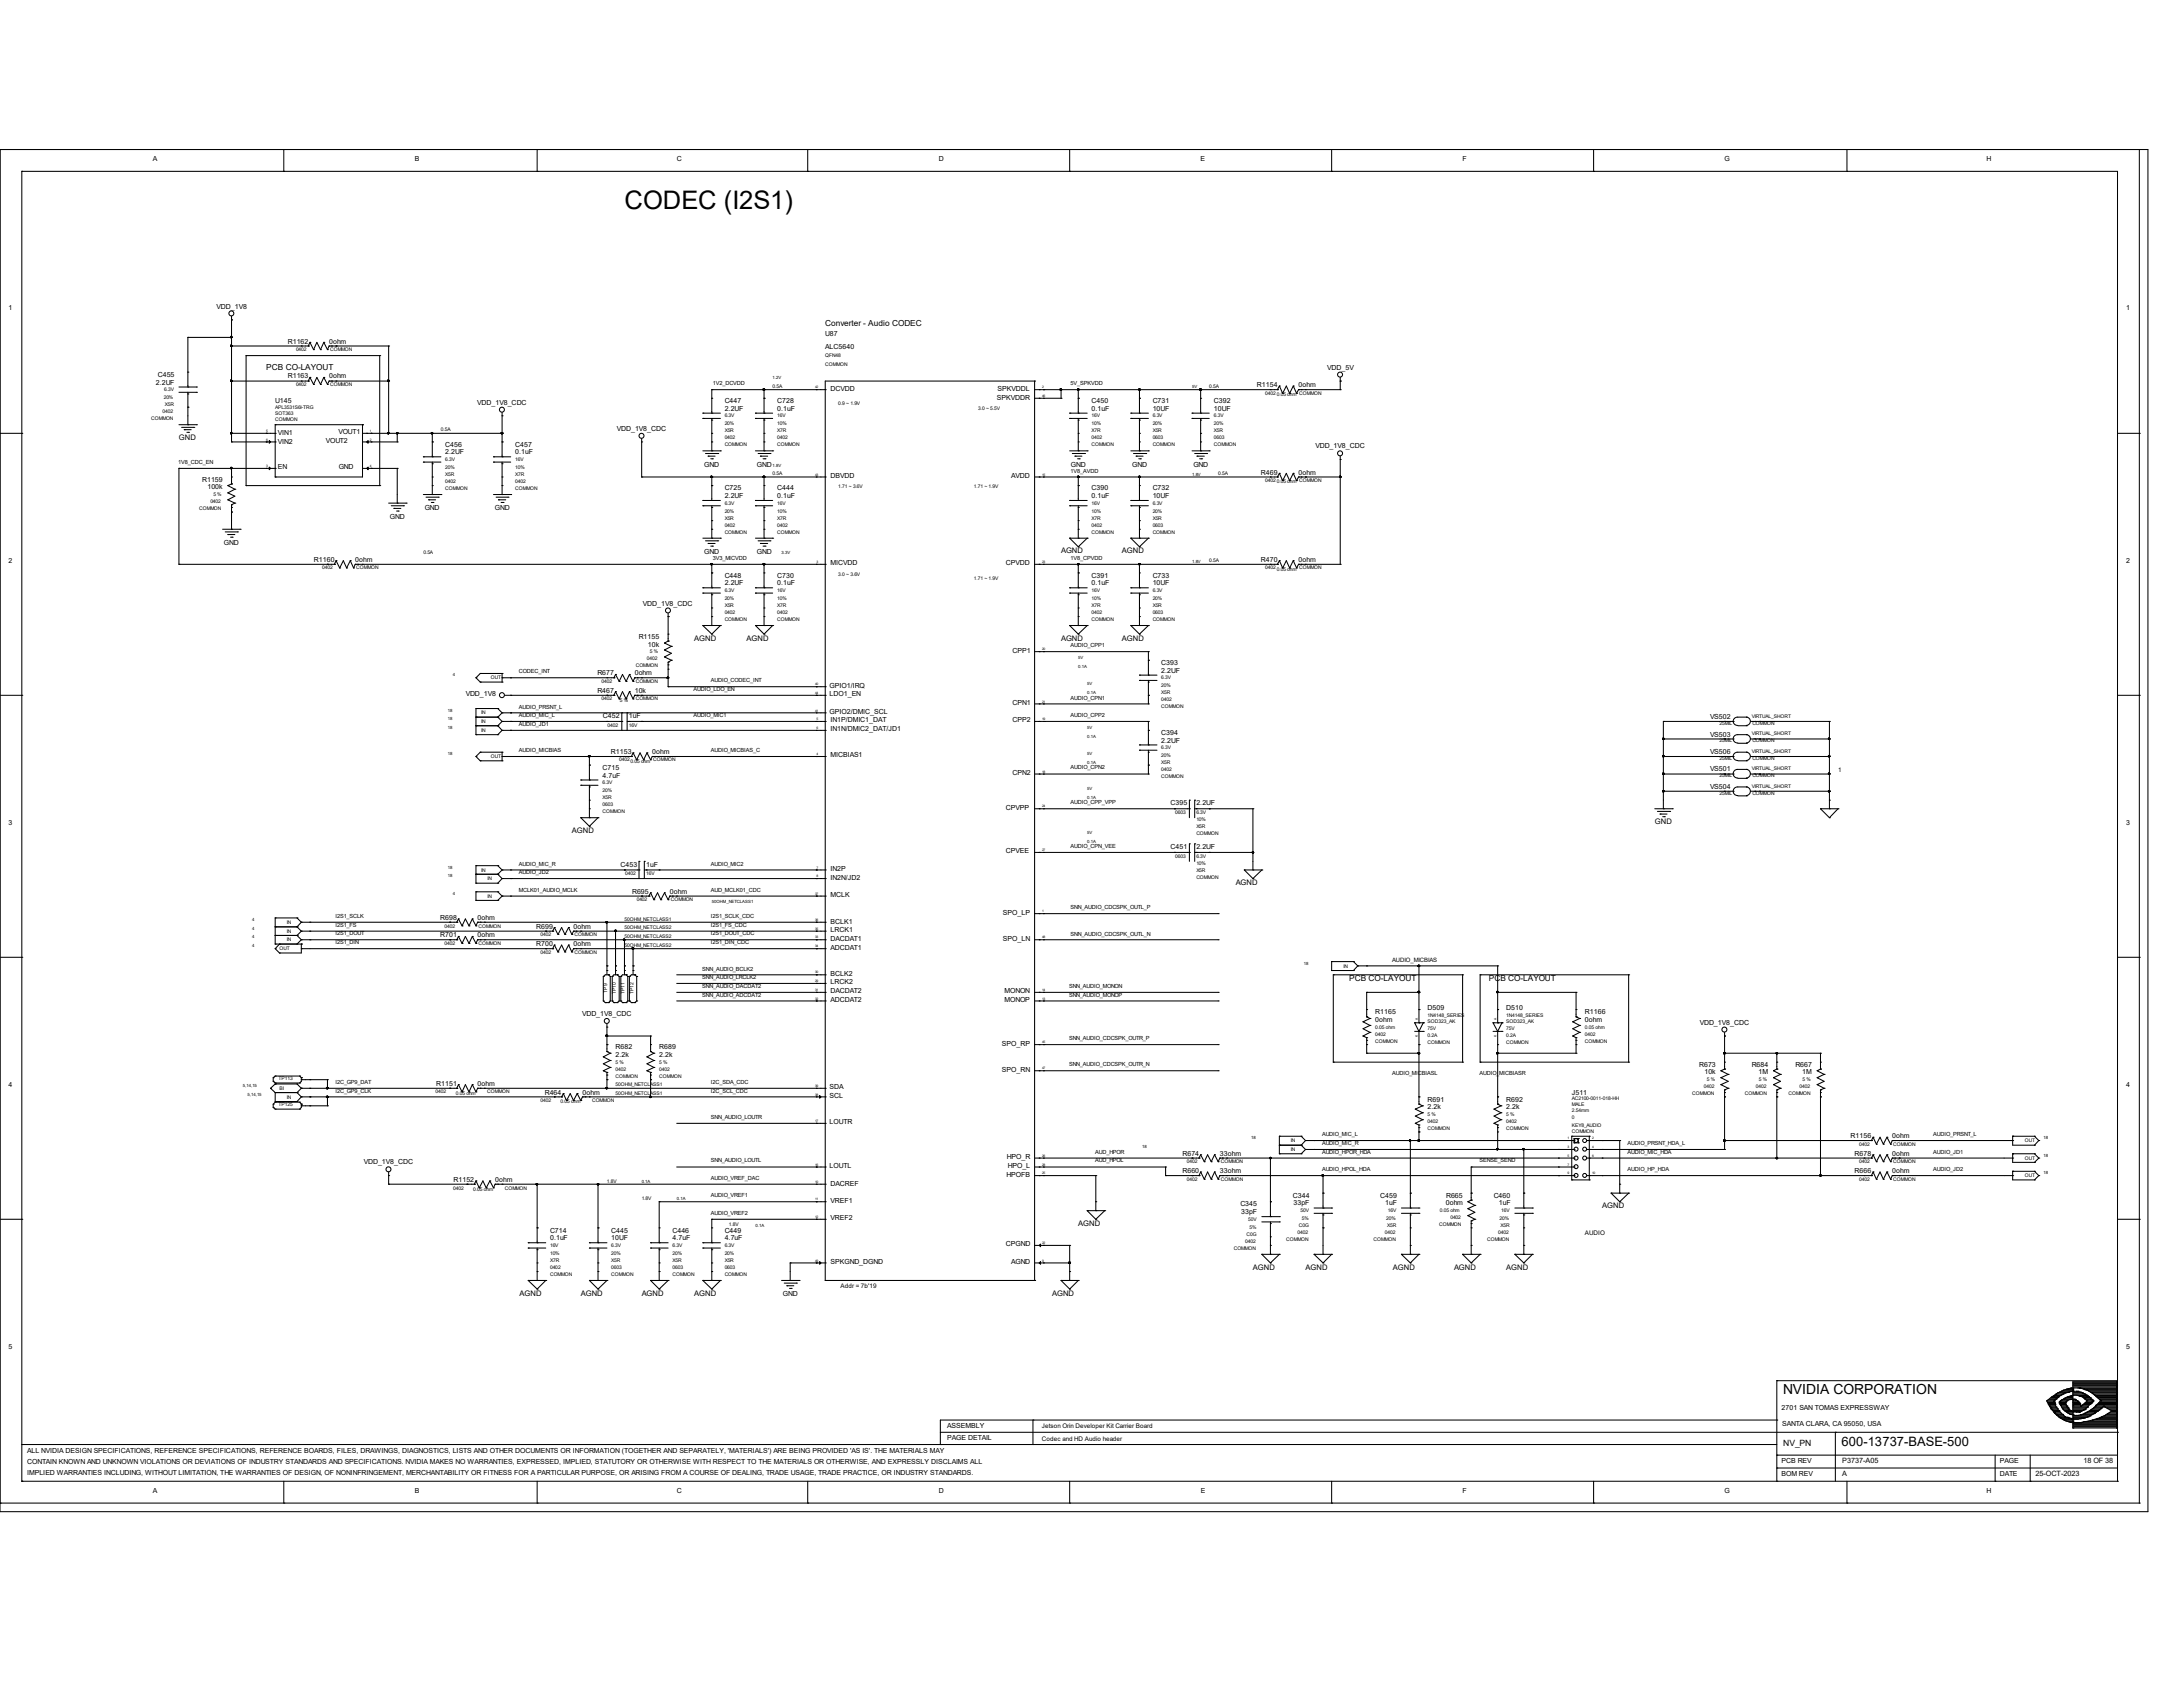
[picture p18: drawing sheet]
<svg xmlns="http://www.w3.org/2000/svg" width="279mm" height="216mm" viewBox="0 0 279 216" stroke-linecap="round" stroke-linejoin="round" font-family="sans-serif">
<defs><g id="words">
<text font-size="3.3" x="79.9" y="26.8">CODEC (I2S1)</text>
<text font-size="1.8" x="228.2" y="178.4">NVIDIA CORPORATION</text>
<text font-size="1.7" x="235.7" y="185.1">600-13737-BASE-500</text>
<g font-size="1.1">
<text x="105.6" y="41.8">Converter - Audio CODEC</text>
<text x="34.1" y="47.4">PCB CO-LAYOUT</text>
<text x="172.7" y="125.6">PCB CO-LAYOUT</text>
<text x="190.5" y="125.6">PCB CO-LAYOUT</text>
<text x="228.2" y="185.1">NV_PN</text>
</g>
<g font-size="1">
<text x="22.9" y="56.3">GND</text>
<text x="135.8" y="70.8">AGND</text>
<text x="143.6" y="70.8">AGND</text>
<text x="88.9" y="82">AGND</text>
<text x="95.5" y="82">AGND</text>
<text x="135.8" y="82">AGND</text>
<text x="143.6" y="82">AGND</text>
<text x="73.2" y="106.6">AGND</text>
<text x="211.8" y="105.5">GND</text>
<text x="158.2" y="113.3">AGND</text>
<text x="205.1" y="154.6">AGND</text>
<text x="138" y="156.9">AGND</text>
<text x="66.5" y="165.8">AGND</text>
<text x="74.3" y="165.8">AGND</text>
<text x="82.1" y="165.8">AGND</text>
<text x="88.9" y="165.8">AGND</text>
<text x="134.7" y="165.8">AGND</text>
<text x="160.4" y="162.5">AGND</text>
<text x="167.1" y="162.5">AGND</text>
<text x="178.3" y="162.5">AGND</text>
<text x="186.1" y="162.5">AGND</text>
<text x="192.8" y="162.5">AGND</text>
</g>
<g font-size=".9">
<text x="19.6" y="20.6">A</text>
<text x="53.1" y="20.6">B</text>
<text x="86.6" y="20.6">C</text>
<text x="120.1" y="20.6">D</text>
<text x="153.7" y="20.6">E</text>
<text x="187.2" y="20.6">F</text>
<text x="220.7" y="20.6">G</text>
<text x="254.3" y="20.6">H</text>
<text x="1.1" y="39.6">1</text>
<text x="27.7" y="39.5">VDD_1V8</text>
<text x="272.1" y="39.6">1</text>
<text x="36.8" y="44">R1162</text>
<text x="42.1" y="44">0ohm</text>
<text x="105.6" y="43">U87</text>
<text x="105.6" y="44.6">ALC5640</text>
<text x="169.9" y="47.3">VDD_5V</text>
<text x="19.9" y="49.2">2.2UF</text>
<text x="20.2" y="48.2">C455</text>
<text x="35.2" y="51.6">U145</text>
<text x="36.8" y="48.4">R1163</text>
<text x="42.1" y="48.4">0ohm</text>
<text x="61.1" y="51.8">VDD_1V8_CDC</text>
<text x="92.8" y="51.6">C447</text>
<text x="92.8" y="52.6">2.2UF</text>
<text x="99.5" y="51.6">C728</text>
<text x="99.5" y="52.6">0.1uF</text>
<text x="106.3" y="50">DCVDD</text>
<text x="127.6" y="51.1">SPKVDDR</text>
<text x="127.7" y="50">SPKVDDL</text>
<text x="139.7" y="51.6">C450</text>
<text x="139.7" y="52.6">0.1uF</text>
<text x="147.5" y="51.6">C731</text>
<text x="147.5" y="52.6">10UF</text>
<text x="155.4" y="51.6">C392</text>
<text x="155.4" y="52.6">10UF</text>
<text x="160.9" y="49.6">R1154</text>
<text x="166.2" y="49.6">0ohm</text>
<text x="35.6" y="55.7">VIN1</text>
<text x="35.6" y="56.8">VIN2</text>
<text x="41.7" y="56.7">VOUT2</text>
<text x="43.3" y="55.6">VOUT1</text>
<text x="57" y="57.2">C456</text>
<text x="57" y="58.2">2.2UF</text>
<text x="66" y="57.2">C457</text>
<text x="66" y="58.2">0.1uF</text>
<text x="79" y="55.2">VDD_1V8_CDC</text>
<text x="90.1" y="59.7">GND</text>
<text x="96.9" y="59.7">GND</text>
<text x="137.1" y="59.7">GND</text>
<text x="144.9" y="59.7">GND</text>
<text x="152.7" y="59.7">GND</text>
<text x="168.4" y="57.4">VDD_1V8_CDC</text>
<text x="25.9" y="61.6">R1159</text>
<text x="26.5" y="62.6">100k</text>
<text x="35.6" y="60.1">EN</text>
<text x="43.3" y="60.1">GND</text>
<text x="54.4" y="65.3">GND</text>
<text x="63.3" y="65.3">GND</text>
<text x="92.8" y="62.7">C725</text>
<text x="92.8" y="63.8">2.2UF</text>
<text x="99.5" y="62.7">C444</text>
<text x="99.5" y="63.8">0.1uF</text>
<text x="106.3" y="61.2">DBVDD</text>
<text x="129.4" y="61.2">AVDD</text>
<text x="139.7" y="62.7">C390</text>
<text x="139.7" y="63.8">0.1uF</text>
<text x="147.5" y="62.7">C732</text>
<text x="147.5" y="63.8">10UF</text>
<text x="161.4" y="60.7">R469</text>
<text x="166.2" y="60.7">0ohm</text>
<text x="28.7" y="69.8">GND</text>
<text x="40.2" y="71.9">R1160</text>
<text x="45.5" y="71.9">0ohm</text>
<text x="49.9" y="66.4">GND</text>
<text x="90.1" y="70.9">GND</text>
<text x="96.9" y="70.9">GND</text>
<text x="161.4" y="71.9">R470</text>
<text x="166.2" y="71.9">0ohm</text>
<text x="1.1" y="72">2</text>
<text x="82.3" y="77.5">VDD_1V8_CDC</text>
<text x="92.8" y="73.9">C448</text>
<text x="92.8" y="74.9">2.2UF</text>
<text x="99.5" y="73.9">C730</text>
<text x="99.5" y="74.9">0.1uF</text>
<text x="106.3" y="72.3">MICVDD</text>
<text x="128.7" y="72.3">CPVDD</text>
<text x="139.7" y="73.9">C391</text>
<text x="139.7" y="74.9">0.1uF</text>
<text x="147.5" y="73.9">C733</text>
<text x="147.5" y="74.9">10UF</text>
<text x="272.1" y="72">2</text>
<text x="81.7" y="81.7">R1155</text>
<text x="82.9" y="82.8">10k</text>
<text x="129.6" y="83.5">CPP1</text>
<text x="59.6" y="89.1">VDD_1V8</text>
<text x="76.5" y="88.7">R467</text>
<text x="76.5" y="86.4">R677</text>
<text x="81.2" y="88.7">10k</text>
<text x="81.2" y="86.4">0ohm</text>
<text x="106.2" y="88">GPIO1/IRQ</text>
<text x="106.2" y="89.1">LDO1_EN</text>
<text x="148.6" y="85.1">C393</text>
<text x="148.6" y="86.1">2.2UF</text>
<text x="77.2" y="91.9">C452</text>
<text x="80.5" y="91.9">1uF</text>
<text x="106.2" y="91.4">GPIO2/DMIC_SCL</text>
<text x="106.3" y="92.5">IN1P/DMIC1_DAT</text>
<text x="106.3" y="93.6">IN1N/DMIC2_DAT/JD1</text>
<text x="129.6" y="92.5">CPP2</text>
<text x="129.6" y="90.3">CPN1</text>
<text x="148.6" y="94">C394</text>
<text x="148.6" y="95">2.2UF</text>
<text x="218.9" y="94.3">VS503</text>
<text x="218.9" y="92">VS502</text>
<text x="77.1" y="98.5">C715</text>
<text x="77.1" y="99.5">4.7uF</text>
<text x="78.2" y="96.5">R1153</text>
<text x="83.5" y="96.5">0ohm</text>
<text x="106.3" y="96.9">MICBIAS1</text>
<text x="129.6" y="99.2">CPN2</text>
<text x="218.9" y="101">VS504</text>
<text x="218.9" y="98.7">VS501</text>
<text x="218.9" y="96.5">VS506</text>
<text x="1.1" y="105.5">3</text>
<text x="128.7" y="103.6">CPVPP</text>
<text x="149.8" y="103.1">C395</text>
<text x="153.1" y="103.1">2.2UF</text>
<text x="272.1" y="105.5">3</text>
<text x="79.4" y="110.9">C453</text>
<text x="82.7" y="110.9">1uF</text>
<text x="106.3" y="111.5">IN2P</text>
<text x="106.3" y="112.6">IN2N/JD2</text>
<text x="128.7" y="109.2">CPVEE</text>
<text x="149.8" y="108.7">C451</text>
<text x="153.1" y="108.7">2.2UF</text>
<text x="56.3" y="120">R701</text>
<text x="56.3" y="117.7">R698</text>
<text x="61.1" y="120">0ohm</text>
<text x="61.1" y="117.7">0ohm</text>
<text x="68.6" y="118.8">R699</text>
<text x="73.4" y="118.8">0ohm</text>
<text x="80.9" y="114.4">R695</text>
<text x="85.7" y="114.4">0ohm</text>
<text x="106.3" y="119.3">LRCK1</text>
<text x="106.3" y="118.2">BCLK1</text>
<text x="106.3" y="114.8">MCLK</text>
<text x="128.4" y="117.1">SPO_LP</text>
<text x="68.6" y="121.1">R700</text>
<text x="73.4" y="121.1">0ohm</text>
<text x="106.3" y="126">LRCK2</text>
<text x="106.3" y="124.9">BCLK2</text>
<text x="106.3" y="120.4">DACDAT1</text>
<text x="106.3" y="121.5">ADCDAT1</text>
<text x="128.4" y="120.4">SPO_LN</text>
<text x="74.5" y="130">VDD_1V8_CDC</text>
<text x="106.3" y="127.1">DACDAT2</text>
<text x="106.3" y="128.2">ADCDAT2</text>
<text x="128.6" y="128.2">MONOP</text>
<text x="128.6" y="127.1">MONON</text>
<text x="176" y="129.8">R1165</text>
<text x="176" y="130.8">0ohm</text>
<text x="182.7" y="129.2">D509</text>
<text x="192.8" y="129.2">D510</text>
<text x="202.9" y="129.8">R1166</text>
<text x="202.9" y="130.8">0ohm</text>
<text x="217.6" y="131.1">VDD_1V8_CDC</text>
<text x="78.8" y="134.3">R682</text>
<text x="78.8" y="135.3">2.2k</text>
<text x="84.4" y="134.3">R689</text>
<text x="84.4" y="135.3">2.2k</text>
<text x="128.2" y="133.8">SPO_RP</text>
<text x="128.2" y="137.2">SPO_RN</text>
<text x="217.5" y="136.5">R673</text>
<text x="218.1" y="137.5">10k</text>
<text x="224.2" y="136.5">R684</text>
<text x="225.1" y="137.5">1M</text>
<text x="229.8" y="136.5">R667</text>
<text x="230.7" y="137.5">1M</text>
<text x="1.1" y="139.1">4</text>
<text x="55.8" y="139">R1151</text>
<text x="61.1" y="139">0ohm</text>
<text x="69.7" y="140.1">R464</text>
<text x="74.5" y="140.1">0ohm</text>
<text x="106.2" y="143.9">LOUTR</text>
<text x="106.2" y="140.5">SCL</text>
<text x="106.2" y="139.4">SDA</text>
<text x="182.7" y="141">R691</text>
<text x="182.7" y="142">2.2k</text>
<text x="192.8" y="141">R692</text>
<text x="192.8" y="142">2.2k</text>
<text x="201.2" y="140.1">J511</text>
<text x="272.1" y="139.1">4</text>
<text x="46.6" y="149">VDD_1V8_CDC</text>
<text x="106.2" y="149.5">LOUTL</text>
<text x="128.9" y="148.3">HPO_R</text>
<text x="129" y="149.5">HPO_L</text>
<text x="151.3" y="147.9">R674</text>
<text x="156.1" y="147.9">33ohm</text>
<text x="236.9" y="145.7">R1156</text>
<text x="237.4" y="147.9">R678</text>
<text x="242.2" y="147.9">0ohm</text>
<text x="242.2" y="145.7">0ohm</text>
<text x="58" y="151.3">R1152</text>
<text x="63.4" y="151.3">0ohm</text>
<text x="106.3" y="151.7">DACREF</text>
<text x="106.3" y="153.9">VREF1</text>
<text x="128.8" y="150.6">HPOFB</text>
<text x="151.3" y="150.2">R660</text>
<text x="156.1" y="150.2">33ohm</text>
<text x="158.7" y="154.4">C345</text>
<text x="158.9" y="155.4">33pF</text>
<text x="165.5" y="153.3">C344</text>
<text x="165.6" y="154.3">33pF</text>
<text x="176.7" y="153.3">C459</text>
<text x="177.3" y="154.3">1uF</text>
<text x="185" y="154.3">0ohm</text>
<text x="185.1" y="153.3">R665</text>
<text x="191.2" y="153.3">C460</text>
<text x="191.9" y="154.3">1uF</text>
<text x="237.4" y="150.2">R666</text>
<text x="242.2" y="150.2">0ohm</text>
<text x="70.4" y="157.7">C714</text>
<text x="70.4" y="158.8">0.1uF</text>
<text x="78.2" y="157.7">C445</text>
<text x="78.2" y="158.8">10UF</text>
<text x="86.1" y="157.7">C446</text>
<text x="86.1" y="158.8">4.7uF</text>
<text x="92.8" y="157.7">C449</text>
<text x="92.8" y="158.8">4.7uF</text>
<text x="106.3" y="156.2">VREF2</text>
<text x="106.3" y="161.8">SPKGND_DGND</text>
<text x="128.7" y="159.5">CPGND</text>
<text x="129.4" y="161.8">AGND</text>
<text x="100.2" y="165.9">GND</text>
<text x="1.1" y="172.6">5</text>
<text x="272.1" y="172.6">5</text>
<text x="121.2" y="184.3">PAGE DETAIL</text>
<text x="121.2" y="182.8">ASSEMBLY</text>
<text x="228" y="180.4">2701 SAN TOMAS EXPRESSWAY</text>
<text x="228.1" y="182.5">SANTA CLARA, CA 95050, USA</text>
<text x="3.5" y="187.4">CONTAIN KNOWN AND UNKNOWN VIOLATIONS OR DEVIATIONS OF INDUSTRY STANDARDS AND SPECIFICATIONS. NVIDIA MAKES NO WARRANTIES, EXPRESSED, IMPLIED, STATUTORY OR OTHERWISE WITH RESPECT TO THE MATERIALS OR OTHERWISE, AND EXPRESSLY DISCLAIMS ALL</text>
<text x="3.5" y="186">ALL NVIDIA DESIGN SPECIFICATIONS, REFERENCE SPECIFICATIONS, REFERENCE BOARDS, FILES, DRAWINGS, DIAGNOSTICS, LISTS AND OTHER DOCUMENTS OR INFORMATION (TOGETHER AND SEPARATELY, 'MATERIALS') ARE BEING PROVIDED 'AS IS'. THE MATERIALS MAY</text>
<text x="3.5" y="188.8">IMPLIED WARRANTIES INCLUDING, WITHOUT LIMITATION, THE WARRANTIES OF DESIGN, OF NONINFRINGEMENT, MERCHANTABILITY OR FITNESS FOR A PARTICULAR PURPOSE, OR ARISING FROM A COURSE OF DEALING, TRADE USAGE, TRADE PRACTICE, OR INDUSTRY STANDARDS.</text>
<text x="19.6" y="191.1">A</text>
<text x="53.1" y="191.1">B</text>
<text x="86.6" y="191.1">C</text>
<text x="120.1" y="191.1">D</text>
<text x="153.7" y="191.1">E</text>
<text x="187.2" y="191.1">F</text>
<text x="220.7" y="191.1">G</text>
<text x="228" y="188.9">BOM REV</text>
<text x="228" y="187.2">PCB REV</text>
<text x="235.8" y="188.9">A</text>
<text x="235.8" y="187.2">P3737-A05</text>
<text x="254.3" y="191.1">H</text>
<text x="255.9" y="187.2">PAGE</text>
<text x="255.9" y="188.9">DATE</text>
<text x="260.5" y="188.9">25-OCT-2023</text>
<text x="266.7" y="187.2">18 OF 38</text>
</g>
<g font-size=".8">
<text x="235.2" y="98.8">1</text>
<text x="178.2" y="123.1">AUDIO_MICBIAS</text>
<text x="202.9" y="158.1">AUDIO</text>
<text x="107.6" y="164.8">Addr = 7b'19</text>
<text x="133.3" y="182.8">Jetson Orin Developer Kit Carrier Board</text>
<text x="133.3" y="184.4">Codec and HD Audio header</text>
</g>
<g font-size=".7">
<text x="91.2" y="49.3">1V2_DCVDD</text>
<text x="137" y="49.3">5V_SPKVDD</text>
<text x="22.8" y="59.4">1V8_CDC_EN</text>
<text x="137" y="60.5">1V8_AVDD</text>
<text x="91.2" y="71.7">3V3_MICVDD</text>
<text x="137" y="71.7">1V8_CPVDD</text>
<text x="137" y="82.8">AUDIO_CPP1</text>
<text x="66.4" y="86.2">CODEC_INT</text>
<text x="88.8" y="88.4">AUDIO_LDO_EN</text>
<text x="91" y="87.3">AUDIO_CODEC_INT</text>
<text x="137" y="89.5">AUDIO_CPN1</text>
<text x="66.4" y="92.9">AUDIO_JD1</text>
<text x="66.4" y="91.8">AUDIO_MIC_L</text>
<text x="66.4" y="90.7">AUDIO_PRSNT_L</text>
<text x="88.8" y="91.8">AUDIO_MIC1</text>
<text x="137" y="91.8">AUDIO_CPP2</text>
<text x="66.4" y="96.3">AUDIO_MICBIAS</text>
<text x="91" y="96.3">AUDIO_MICBIAS_C</text>
<text x="137" y="98.5">AUDIO_CPN2</text>
<text x="137" y="103">AUDIO_CPP_VPP</text>
<text x="66.4" y="111.9">AUDIO_JD2</text>
<text x="66.4" y="110.8">AUDIO_MIC_R</text>
<text x="91" y="110.8">AUDIO_MIC2</text>
<text x="137" y="108.5">AUDIO_CPN_VEE</text>
<text x="42.9" y="119.7">I2S1_DOUT</text>
<text x="42.9" y="118.6">I2S1_FS</text>
<text x="42.9" y="117.5">I2S1_SCLK</text>
<text x="66.4" y="114.1">MCLK01_AUDIO_MCLK</text>
<text x="91" y="114.1">AUD_MCLK01_CDC</text>
<text x="91" y="119.7">I2S1_DOUT_CDC</text>
<text x="91" y="118.6">I2S1_FS_CDC</text>
<text x="91" y="117.5">I2S1_SCLK_CDC</text>
<text x="137" y="119.8">SNN_AUDIO_CDCSPK_OUTL_N</text>
<text x="137" y="116.4">SNN_AUDIO_CDCSPK_OUTL_P</text>
<text x="42.9" y="120.8">I2S1_DIN</text>
<text x="89.9" y="124.2">SNN_AUDIO_BCLK2</text>
<text x="89.9" y="125.3">SNN_AUDIO_LRCLK2</text>
<text x="91" y="120.8">I2S1_DIN_CDC</text>
<text x="89.9" y="127.6">SNN_AUDIO_ADCDAT2</text>
<text x="89.9" y="126.4">SNN_AUDIO_DACDAT2</text>
<text x="136.8" y="126.4">SNN_AUDIO_MONON</text>
<text x="136.8" y="127.6">SNN_AUDIO_MONOP</text>
<text x="136.8" y="136.5">SNN_AUDIO_CDCSPK_OUTR_N</text>
<text x="136.8" y="133.1">SNN_AUDIO_CDCSPK_OUTR_P</text>
<text x="178.2" y="137.6">AUDIO_MICBIASL</text>
<text x="189.4" y="137.6">AUDIO_MICBIASR</text>
<text x="42.9" y="139.8">I2C_GP9_CLK</text>
<text x="42.9" y="138.7">I2C_GP9_DAT</text>
<text x="91" y="139.8">I2C_SCL_CDC</text>
<text x="91" y="138.7">I2C_SDA_CDC</text>
<text x="91" y="143.2">SNN_AUDIO_LOUTR</text>
<text x="91" y="148.8">SNN_AUDIO_LOUTL</text>
<text x="140.2" y="148.8">AUD_HPOL</text>
<text x="140.2" y="147.7">AUD_HPOR</text>
<text x="169.2" y="149.9">AUDIO_HPOL_HDA</text>
<text x="169.2" y="147.7">AUDIO_HPOR_HDA</text>
<text x="169.2" y="145.4">AUDIO_MIC_L</text>
<text x="169.2" y="146.6">AUDIO_MIC_R</text>
<text x="189.4" y="148.8">SENSE_SEND</text>
<text x="208.3" y="149.9">AUDIO_HP_HDA</text>
<text x="208.3" y="147.7">AUDIO_MIC_HDA</text>
<text x="208.3" y="146.6">AUDIO_PRSNT_HDA_L</text>
<text x="247.4" y="147.7">AUDIO_JD1</text>
<text x="247.4" y="149.9">AUDIO_JD2</text>
<text x="247.4" y="145.4">AUDIO_PRSNT_L</text>
<text x="91" y="153.2">AUDIO_VREF1</text>
<text x="91" y="155.5">AUDIO_VREF2</text>
<text x="91" y="151">AUDIO_VREF_DAC</text>
</g>
<g font-size=".6">
<text x="37.9" y="44.9">0402</text>
<text x="42.2" y="44.9">COMMON</text>
<text x="105.6" y="45.7">QFN48</text>
<text x="105.6" y="46.8">COMMON</text>
<text x="19.3" y="53.8">COMMON</text>
<text x="20.8" y="52.9">0402</text>
<text x="21" y="51.1">20%</text>
<text x="21" y="50.1">6.3V</text>
<text x="21.1" y="52">X5R</text>
<text x="35.2" y="52.3">APL3531S6I-TRG</text>
<text x="35.2" y="53.9">COMMON</text>
<text x="35.2" y="53.1">SOT363</text>
<text x="37.9" y="49.4">0402</text>
<text x="42.2" y="49.4">COMMON</text>
<text x="92.8" y="53.4">6.3V</text>
<text x="98.9" y="49.6">0.5A</text>
<text x="98.9" y="48.6">1.2V</text>
<text x="99.5" y="53.4">16V</text>
<text x="107.3" y="51.9">0.9 ~ 1.9V</text>
<text x="125.2" y="52.4">3.0 ~ 5.5V</text>
<text x="139.7" y="53.4">16V</text>
<text x="147.5" y="53.4">6.3V</text>
<text x="152.6" y="49.7">5V</text>
<text x="154.8" y="49.6">0.5A</text>
<text x="155.4" y="53.4">6.3V</text>
<text x="161.9" y="50.5">0402</text>
<text x="163.4" y="50.7">0.05 ohm</text>
<text x="166.3" y="50.5">COMMON</text>
<text x="56.4" y="55.2">0.5A</text>
<text x="57" y="59">6.3V</text>
<text x="66" y="59">16V</text>
<text x="92.8" y="57.1">COMMON</text>
<text x="92.8" y="55.3">X5R</text>
<text x="92.8" y="56.2">0402</text>
<text x="92.8" y="54.4">20%</text>
<text x="98.9" y="59.7">1.8V</text>
<text x="99.5" y="54.4">10%</text>
<text x="99.5" y="55.3">X7R</text>
<text x="99.5" y="57.1">COMMON</text>
<text x="99.5" y="56.2">0402</text>
<text x="139.7" y="57.1">COMMON</text>
<text x="139.7" y="55.3">X7R</text>
<text x="139.7" y="56.2">0402</text>
<text x="139.7" y="54.4">10%</text>
<text x="147.5" y="54.4">20%</text>
<text x="147.5" y="55.3">X5R</text>
<text x="147.5" y="56.2">0603</text>
<text x="147.5" y="57.1">COMMON</text>
<text x="155.4" y="54.4">20%</text>
<text x="155.4" y="56.2">0603</text>
<text x="155.4" y="55.3">X5R</text>
<text x="155.4" y="57.1">COMMON</text>
<text x="25.5" y="65.3">COMMON</text>
<text x="26.9" y="64.4">0402</text>
<text x="27.3" y="63.5">5 %</text>
<text x="57" y="60.9">X5R</text>
<text x="57" y="60">20%</text>
<text x="57" y="61.8">0402</text>
<text x="57" y="62.7">COMMON</text>
<text x="66" y="62.7">COMMON</text>
<text x="66" y="61.8">0402</text>
<text x="66" y="60">10%</text>
<text x="66" y="60.9">X7R</text>
<text x="92.8" y="64.6">6.3V</text>
<text x="92.8" y="65.6">20%</text>
<text x="98.9" y="60.8">0.5A</text>
<text x="99.5" y="64.6">16V</text>
<text x="99.5" y="65.6">10%</text>
<text x="107.3" y="62.5">1.71 ~ 3.6V</text>
<text x="124.6" y="62.5">1.71 ~ 1.9V</text>
<text x="139.7" y="64.6">16V</text>
<text x="139.7" y="65.6">10%</text>
<text x="147.5" y="65.6">20%</text>
<text x="147.5" y="64.6">6.3V</text>
<text x="152.6" y="60.9">1.8V</text>
<text x="155.9" y="60.8">0.5A</text>
<text x="161.9" y="61.7">0402</text>
<text x="163.4" y="61.8">0.05 ohm</text>
<text x="166.3" y="61.7">COMMON</text>
<text x="54.2" y="70.9">0.5A</text>
<text x="92.8" y="66.5">X5R</text>
<text x="92.8" y="67.4">0402</text>
<text x="92.8" y="68.3">COMMON</text>
<text x="99.5" y="68.3">COMMON</text>
<text x="99.5" y="67.4">0402</text>
<text x="99.5" y="66.5">X7R</text>
<text x="100" y="70.9">3.3V</text>
<text x="139.7" y="67.4">0402</text>
<text x="139.7" y="66.5">X7R</text>
<text x="139.7" y="68.3">COMMON</text>
<text x="147.5" y="68.3">COMMON</text>
<text x="147.5" y="66.5">X5R</text>
<text x="147.5" y="67.4">0603</text>
<text x="154.8" y="72">0.5A</text>
<text x="41.2" y="72.9">0402</text>
<text x="45.6" y="72.9">COMMON</text>
<text x="92.8" y="77.7">X5R</text>
<text x="92.8" y="75.8">6.3V</text>
<text x="92.8" y="76.8">20%</text>
<text x="99.5" y="77.7">X7R</text>
<text x="99.5" y="76.8">10%</text>
<text x="99.5" y="75.8">16V</text>
<text x="107.3" y="73.7">3.0 ~ 3.6V</text>
<text x="124.6" y="74.2">1.71 ~ 1.9V</text>
<text x="139.7" y="77.7">X7R</text>
<text x="139.7" y="75.8">16V</text>
<text x="139.7" y="76.8">10%</text>
<text x="147.5" y="77.7">X5R</text>
<text x="147.5" y="76.8">20%</text>
<text x="147.5" y="75.8">6.3V</text>
<text x="152.6" y="72.1">1.8V</text>
<text x="161.9" y="72.9">0402</text>
<text x="163.4" y="73">0.05 ohm</text>
<text x="166.3" y="72.9">COMMON</text>
<text x="83.2" y="83.6">5 %</text>
<text x="92.8" y="79.5">COMMON</text>
<text x="92.8" y="78.6">0402</text>
<text x="99.5" y="79.5">COMMON</text>
<text x="99.5" y="78.6">0402</text>
<text x="139.7" y="78.6">0402</text>
<text x="139.7" y="79.5">COMMON</text>
<text x="147.5" y="78.6">0603</text>
<text x="147.5" y="79.5">COMMON</text>
<text x="58" y="86.6">4</text>
<text x="62.8" y="87">OUT</text>
<text x="77" y="89.6">0402</text>
<text x="77" y="87.4">0402</text>
<text x="79.3" y="89.8">5 %</text>
<text x="81.4" y="89.6">COMMON</text>
<text x="81.4" y="87.4">COMMON</text>
<text x="81.4" y="85.4">COMMON</text>
<text x="82.8" y="84.5">0402</text>
<text x="138" y="84.3">5V</text>
<text x="138" y="85.5">0.1A</text>
<text x="139.1" y="88.8">0.1A</text>
<text x="139.1" y="87.7">5V</text>
<text x="148.6" y="87">6.3V</text>
<text x="148.6" y="89.7">0402</text>
<text x="148.6" y="88">20%</text>
<text x="148.6" y="88.9">X5R</text>
<text x="57.3" y="93.3">18</text>
<text x="57.3" y="92.2">18</text>
<text x="57.3" y="91.1">18</text>
<text x="61.6" y="93.6">IN</text>
<text x="61.6" y="92.5">IN</text>
<text x="61.6" y="91.4">IN</text>
<text x="77.8" y="93">0402</text>
<text x="80.5" y="93">16V</text>
<text x="139.1" y="94.4">0.1A</text>
<text x="139.1" y="93.3">5V</text>
<text x="148.6" y="95.9">6.3V</text>
<text x="148.6" y="90.6">COMMON</text>
<text x="220.1" y="95">25MIL</text>
<text x="220.1" y="92.8">25MIL</text>
<text x="224.2" y="94.1">VIRTUAL_SHORT</text>
<text x="224.2" y="91.9">VIRTUAL_SHORT</text>
<text x="224.3" y="95">COMMON</text>
<text x="224.3" y="92.8">COMMON</text>
<text x="57.3" y="96.6">18</text>
<text x="62.8" y="97">OUT</text>
<text x="77.1" y="101.4">20%</text>
<text x="77.1" y="100.4">6.3V</text>
<text x="79.2" y="97.5">0402</text>
<text x="80.7" y="97.6">0.05 ohm</text>
<text x="83.6" y="97.5">COMMON</text>
<text x="139.1" y="96.6">5V</text>
<text x="139.1" y="97.7">0.1A</text>
<text x="139.1" y="101.1">5V</text>
<text x="148.6" y="99.6">COMMON</text>
<text x="148.6" y="98.7">0402</text>
<text x="148.6" y="97.8">X5R</text>
<text x="148.6" y="96.9">20%</text>
<text x="220.1" y="101.7">25MIL</text>
<text x="220.1" y="99.5">25MIL</text>
<text x="220.1" y="97.2">25MIL</text>
<text x="224.2" y="100.8">VIRTUAL_SHORT</text>
<text x="224.2" y="98.6">VIRTUAL_SHORT</text>
<text x="224.2" y="96.4">VIRTUAL_SHORT</text>
<text x="224.3" y="101.7">COMMON</text>
<text x="224.3" y="97.2">COMMON</text>
<text x="224.3" y="99.5">COMMON</text>
<text x="77.1" y="104.1">COMMON</text>
<text x="77.1" y="102.3">X5R</text>
<text x="77.1" y="103.2">0603</text>
<text x="139.1" y="106.7">5V</text>
<text x="139.1" y="107.8">0.1A</text>
<text x="139.1" y="102.2">0.1A</text>
<text x="150.4" y="104.2">0603</text>
<text x="153.1" y="106">X5R</text>
<text x="153.1" y="104.2">6.3V</text>
<text x="153.1" y="106.8">COMMON</text>
<text x="153.1" y="105.1">10%</text>
<text x="57.3" y="112.3">18</text>
<text x="57.3" y="111.2">18</text>
<text x="61.6" y="111.5">IN</text>
<text x="62.4" y="112.6">IN</text>
<text x="80" y="112">0402</text>
<text x="82.7" y="112">16V</text>
<text x="150.4" y="109.8">0603</text>
<text x="153.1" y="110.7">10%</text>
<text x="153.1" y="109.8">6.3V</text>
<text x="153.1" y="111.5">X5R</text>
<text x="153.1" y="112.4">COMMON</text>
<text x="32.3" y="119">4</text>
<text x="32.3" y="117.9">4</text>
<text x="36.7" y="119.4">IN</text>
<text x="36.7" y="118.2">IN</text>
<text x="56.9" y="118.7">0402</text>
<text x="58" y="114.5">4</text>
<text x="61.3" y="118.7">COMMON</text>
<text x="62.4" y="114.9">IN</text>
<text x="69.2" y="119.8">0402</text>
<text x="73.5" y="119.8">COMMON</text>
<text x="79.9" y="118.9">50OHM_NETCLASS2</text>
<text x="79.9" y="117.8">50OHM_NETCLASS1</text>
<text x="81.5" y="115.4">0402</text>
<text x="85.8" y="115.4">COMMON</text>
<text x="91.1" y="115.6">50OHM_NETCLASS1</text>
<text x="32.3" y="121.2">4</text>
<text x="32.3" y="120.1">4</text>
<text x="35.8" y="121.6">OUT</text>
<text x="36.7" y="120.5">IN</text>
<text x="56.9" y="120.9">0402</text>
<text x="61.3" y="120.9">COMMON</text>
<text x="69.2" y="122">0402</text>
<text x="73.5" y="122">COMMON</text>
<text x="79.9" y="121.2">50OHM_NETCLASS2</text>
<text x="79.9" y="120">50OHM_NETCLASS2</text>
<text x="166.9" y="123.4">18</text>
<text x="172" y="123.8">IN</text>
<text x="77.7" y="127" transform="rotate(-90 77.7 127)">TP9</text>
<text x="78.8" y="127.3" transform="rotate(-90 78.8 127.3)">TP10</text>
<text x="79.9" y="127.3" transform="rotate(-90 79.9 127.3)">TP11</text>
<text x="81.1" y="127.3" transform="rotate(-90 81.1 127.3)">TP12</text>
<text x="176" y="131.7">0.05 ohm</text>
<text x="182.7" y="130.1">1N4148_SERIES</text>
<text x="182.7" y="131.9">75V</text>
<text x="182.7" y="131">SOD323_AK</text>
<text x="192.8" y="130.1">1N4148_SERIES</text>
<text x="192.8" y="131">SOD323_AK</text>
<text x="192.8" y="131.9">75V</text>
<text x="202.9" y="131.7">0.05 ohm</text>
<text x="78.8" y="137.9">COMMON</text>
<text x="78.8" y="136.1">5 %</text>
<text x="78.8" y="137">0402</text>
<text x="84.4" y="137">0402</text>
<text x="84.4" y="137.9">COMMON</text>
<text x="84.4" y="136.1">5 %</text>
<text x="176" y="133.4">COMMON</text>
<text x="176" y="132.5">0402</text>
<text x="182.7" y="133.6">COMMON</text>
<text x="182.7" y="132.8">0.2A</text>
<text x="192.8" y="133.6">COMMON</text>
<text x="192.8" y="132.8">0.2A</text>
<text x="202.9" y="133.4">COMMON</text>
<text x="202.9" y="132.5">0402</text>
<text x="31.1" y="139.1">5,14,15</text>
<text x="31.7" y="140.2">5,14,15</text>
<text x="35.6" y="141.6">TP125</text>
<text x="35.6" y="138.2">TP113</text>
<text x="35.8" y="139.5">BI</text>
<text x="36.7" y="140.6">IN</text>
<text x="55.8" y="139.9">0402</text>
<text x="58.3" y="140.1">0.05 ohm</text>
<text x="62.4" y="139.9">COMMON</text>
<text x="69.2" y="141.1">0402</text>
<text x="71.8" y="141.2">0.05 ohm</text>
<text x="75.8" y="141.1">COMMON</text>
<text x="78.8" y="140.2">50OHM_NETCLASS1</text>
<text x="78.8" y="139">50OHM_NETCLASS1</text>
<text x="182.7" y="142.8">5 %</text>
<text x="182.7" y="143.7">0402</text>
<text x="192.8" y="143.7">0402</text>
<text x="192.8" y="142.8">5 %</text>
<text x="201.2" y="142.4">2.54mm</text>
<text x="201.2" y="140.8">AC2100-0011-018-HH</text>
<text x="201.2" y="143.2">0</text>
<text x="201.2" y="141.6">MALE</text>
<text x="216.6" y="140.2">COMMON</text>
<text x="218.1" y="139.2">0402</text>
<text x="218.4" y="138.3">5 %</text>
<text x="223.3" y="140.2">COMMON</text>
<text x="224.7" y="139.2">0402</text>
<text x="225.1" y="138.3">5 %</text>
<text x="228.9" y="140.2">COMMON</text>
<text x="230.3" y="139.2">0402</text>
<text x="230.7" y="138.3">5 %</text>
<text x="146.2" y="146.9">18</text>
<text x="151.9" y="148.9">0402</text>
<text x="156.3" y="148.9">COMMON</text>
<text x="160.1" y="145.8">18</text>
<text x="165.2" y="147.3">IN</text>
<text x="165.2" y="146.2">IN</text>
<text x="182.7" y="144.6">COMMON</text>
<text x="192.8" y="144.6">COMMON</text>
<text x="201.2" y="144.9">COMMON</text>
<text x="201.2" y="144.2">KEY8_AUDIO</text>
<text x="238" y="148.9">0402</text>
<text x="238" y="146.6">0402</text>
<text x="242.3" y="148.9">COMMON</text>
<text x="242.3" y="146.6">COMMON</text>
<text x="259.2" y="148.4">OUT</text>
<text x="259.2" y="146.2">OUT</text>
<text x="261.5" y="148">18</text>
<text x="261.5" y="145.8">18</text>
<text x="58" y="152.2">0402</text>
<text x="60.6" y="152.4">0.05 ohm</text>
<text x="64.6" y="152.2">COMMON</text>
<text x="77.7" y="151.3">1.8V</text>
<text x="82.1" y="153.5">1.8V</text>
<text x="82.1" y="151.4">0.1A</text>
<text x="86.6" y="153.6">0.1A</text>
<text x="151.9" y="151.1">0402</text>
<text x="156.2" y="151.1">COMMON</text>
<text x="166.5" y="155.1">50V</text>
<text x="177.6" y="155.1">16V</text>
<text x="184.3" y="155.1">0.05 ohm</text>
<text x="185.6" y="156">0402</text>
<text x="192.2" y="155.1">16V</text>
<text x="238" y="151.1">0402</text>
<text x="242.3" y="151.1">COMMON</text>
<text x="259.2" y="150.7">OUT</text>
<text x="261.5" y="150.3">18</text>
<text x="70.4" y="161.5">X7R</text>
<text x="70.4" y="159.6">16V</text>
<text x="70.4" y="160.6">10%</text>
<text x="78.2" y="160.6">20%</text>
<text x="78.2" y="161.5">X5R</text>
<text x="78.2" y="159.6">6.3V</text>
<text x="86.1" y="159.6">6.3V</text>
<text x="86.1" y="161.5">X5R</text>
<text x="86.1" y="160.6">20%</text>
<text x="92.8" y="160.6">20%</text>
<text x="92.8" y="159.6">6.3V</text>
<text x="92.8" y="161.5">X5R</text>
<text x="93.3" y="156.9">1.8V</text>
<text x="96.7" y="157">0.1A</text>
<text x="157.9" y="159.9">COMMON</text>
<text x="159.4" y="159">0402</text>
<text x="159.6" y="158.2">C0G</text>
<text x="159.8" y="156.3">50V</text>
<text x="159.9" y="157.3">5%</text>
<text x="164.6" y="158.8">COMMON</text>
<text x="166.1" y="157.9">0402</text>
<text x="166.2" y="157">C0G</text>
<text x="166.6" y="156.1">5%</text>
<text x="175.8" y="158.8">COMMON</text>
<text x="177.2" y="157.9">0402</text>
<text x="177.4" y="156.1">20%</text>
<text x="177.5" y="157">X5R</text>
<text x="184.2" y="156.9">COMMON</text>
<text x="190.3" y="158.8">COMMON</text>
<text x="191.8" y="157.9">0402</text>
<text x="191.9" y="156.1">20%</text>
<text x="192.1" y="157">X5R</text>
<text x="70.4" y="163.3">COMMON</text>
<text x="70.4" y="162.4">0402</text>
<text x="78.2" y="162.4">0603</text>
<text x="78.2" y="163.3">COMMON</text>
<text x="86.1" y="162.4">0603</text>
<text x="86.1" y="163.3">COMMON</text>
<text x="92.8" y="162.4">0603</text>
<text x="92.8" y="163.3">COMMON</text>
</g>
<g font-size=".4">
<text x="104.4" y="49.7">42</text>
<text x="133.4" y="49.7">2</text>
<text x="133.4" y="50.8">46</text>
<text x="34.1" y="59.8">3</text>
<text x="34.1" y="55.3">5</text>
<text x="34.1" y="56.4">6</text>
<text x="47.3" y="55.3">1</text>
<text x="47.3" y="56.4">2</text>
<text x="47.3" y="59.8">4</text>
<text x="104.4" y="60.9">43</text>
<text x="133.4" y="60.9">15</text>
<text x="104.5" y="72.1">3</text>
<text x="133.4" y="72.1">23</text>
<text x="133.4" y="83.2">20</text>
<text x="104.4" y="87.7">40</text>
<text x="104.4" y="88.8">44</text>
<text x="133.4" y="89.9">21</text>
<text x="104.4" y="91.1">41</text>
<text x="104.5" y="92.2">5</text>
<text x="104.5" y="93.3">6</text>
<text x="133.4" y="92.2">19</text>
<text x="104.5" y="96.6">4</text>
<text x="133.4" y="98.9">18</text>
<text x="133.4" y="103.3">24</text>
<text x="104.5" y="111.2">7</text>
<text x="104.5" y="112.3">8</text>
<text x="133.4" y="108.9">27</text>
<text x="104.4" y="119">35</text>
<text x="104.4" y="117.9">36</text>
<text x="104.4" y="114.5">37</text>
<text x="133.4" y="116.8">1</text>
<text x="104.4" y="125.7">29</text>
<text x="104.4" y="124.6">30</text>
<text x="104.4" y="120.1">33</text>
<text x="104.4" y="121.2">34</text>
<text x="133.4" y="120.1">48</text>
<text x="104.4" y="126.8">31</text>
<text x="104.4" y="127.9">32</text>
<text x="133.4" y="127.9">13</text>
<text x="133.4" y="126.8">14</text>
<text x="181.5" y="130.5" transform="rotate(-90 181.5 130.5)">A</text>
<text x="191.5" y="130.5" transform="rotate(-90 191.5 130.5)">A</text>
<text x="133.4" y="133.5">45</text>
<text x="133.4" y="136.9">47</text>
<text x="181.5" y="132.7" transform="rotate(-90 181.5 132.7)">K</text>
<text x="191.5" y="132.7" transform="rotate(-90 191.5 132.7)">K</text>
<text x="104.4" y="143.6">17</text>
<text x="104.4" y="140.2">38</text>
<text x="104.4" y="139.1">39</text>
<text x="104.4" y="149.2">16</text>
<text x="133.4" y="148">26</text>
<text x="133.4" y="149.2">28</text>
<text x="200.6" y="145.8">1</text>
<text x="200.6" y="146.9">3</text>
<text x="200.6" y="148">5</text>
<text x="200.6" y="149.2">7</text>
<text x="203.8" y="145.8">2</text>
<text x="203.8" y="146.9">4</text>
<text x="203.8" y="148">6</text>
<text x="104.4" y="151.4">10</text>
<text x="104.4" y="153.6">11</text>
<text x="104.4" y="155.9">12</text>
<text x="133.4" y="150.3">25</text>
<text x="200.6" y="150.3">9</text>
<text x="203.8" y="150.3">10</text>
<text x="104.4" y="161.5">49</text>
<text x="133.4" y="161.5">9</text>
<text x="133.4" y="159.2">22</text>
</g>
</g></defs>
<g fill="none" stroke="#000" stroke-width=".13">
<path d="M0 19.1h.1M0 19.1h274.9v174.4h-274.9zM36.3 19.1v2.8M68.7 19.1v2.8M103.4 19.1v2.8M136.9 19.1v2.8M170.4 19.1v2.8M204 19.1v2.8M236.4 19.1v2.8M273.8 19.1v173.3M2.8 21.9h.1M2.8 21.9h268.2v167.7"/>
<path d="M2.8 21.9v167.7M36.3 21.9h.1M68.7 21.9h.1M103.4 21.9h.1M136.9 21.9h.1M170.4 21.9h.1M204 21.9h.1M236.4 21.9h.1M0 55.5h2.8M2.8 55.5h.1M22.9 59.9h.1M22.9 54.4h2.2"/>
<path d="M22.9 49.5h2.2M22.9 50.2h2.2M22.9 59.9h12.3M22.9 59.9v12.3M23.2 54.7h1.6M23.6 55h.1M23.6 55h.9M23.9 55.3h.2M24 54.4h.1M24 50.4h.1M24 49.5h.1M24 47.6h.1"/>
<path d="M24 52.1h.1M24 43.2h.1M24 43.2v6.3M24 50.2v4.2M24 43.2h5.6M24.1 55.3h.1M24.8 54.7h.1M25.1 54.4h.1M25.1 49.5h.1M25.1 50.2h.1M29.6 40.9h.1M29.6 59.9h.1"/>
<path d="M29.6 43.2h.1M29.6 44.3h.1M29.6 48.8h.1M29.6 55.5h.1M29.6 56.6h.1M29.6 55.5h5.6M29.6 40.5v16.1M29.6 59.9v2M29.6 48.8h9.9M29.6 56.6h5.6M29.6 44.3h9.9M31.5 45.5h.1"/>
<path d="M31.5 45.5v16.6M31.5 45.5h17.1M34.1 59.9h.1M34.1 55.5h.1M34.1 56.6h.1M35.2 59.9h.1M35.2 55.5h.1M35.2 56.6h.1M35.2 54.4h.1M35.2 54.4h11.2M35.2 54.4v6.6M38.6 48.8h.1"/>
<path d="M38.6 44.3h.1M39.5 48.8h.1M39.5 44.3h.1M39.7 48.3h.1M39.7 43.8h.1M39.7 48.3l-.2 .5M39.7 48.3l.4 .9M39.7 43.8l-.2 .5M39.7 43.8l.4 .9M40.1 49.2h.1M40.1 44.7h.1M40.1 49.2l.5-.9 .4 .9"/>
<path d="M40.1 44.7l.5-.9 .4 .9M41 49.2h.1M41 44.7h.1M41.4 48.3h.1M41.4 43.8h.1M41.4 48.3l-.4 .9M41.4 48.3l.5 .9M41.4 43.8l-.4 .9M41.4 43.8l.5 .9M41.9 49.2h.1M41.9 44.7h.1M42.1 48.8h.1"/>
<path d="M42.1 44.3h.1M42.1 48.8h7.6M42.1 48.8l-.2 .4M42.1 44.3h7.6M42.1 44.3l-.2 .4M42.5 48.8h.1M42.5 44.3h.1M43 48.8h.1M43 44.3h.1M46.4 54.4h.1M46.4 55.5h17.9M46.4 54.4v6.6h-11.2"/>
<path d="M46.4 59.9h4.4M46.4 56.6h4.4M46.9 55.5h.1M46.9 59.9h.1M46.9 56.6h.1M47.5 55.5h.1M47.5 56.6h.1M47.5 59.9h.1M48.6 45.5h.1M48.6 45.5v16.6M49.7 48.8h.1M49.7 55.5h.1"/>
<path d="M49.7 44.3h.1M49.7 44.3v11.2M50.8 59.9h.1M50.8 56.6h.1M50.8 55.5h.1M50.8 55.5v1.1M50.8 59.9v4.5M54.2 58.5h.1M54.2 59.1h.1M54.2 58.5h2.2M54.2 59.1h2.2M55.3 59.4h.1"/>
<path d="M55.3 58.5h.1M55.3 56.6h.1M55.3 55.5h.1M55.3 55.5v3M55.3 59.1v4.2M63.2 58.5h.1M63.2 59.1h.1M63.2 58.5h2.2M63.2 59.1h2.2M64.3 53.2h.1M64.3 59.4h.1M64.3 58.5h.1"/>
<path d="M64.3 56.6h.1M64.3 55.5h.1M64.3 52.8v5.7M64.3 59.1v4.2M82.1 56.6h.1M82.1 56.1v4.9M90 52.9h.1M90 53.6h.1M90 57.7h2.2M90 52.9h2.2M90 53.6h2.2M90.3 58h1.6"/>
<path d="M90.6 58.4h.1M90.6 58.4h.9M91 58.7h.2M91.1 57.7h.1M91.1 53.8h.1M91.1 52.9h.1M91.1 51h.1M91.1 55.5h.1M91.1 49.9h.1M91.1 56.6h.1M91.1 49.9v3M91.1 53.6v4.1"/>
<path d="M91.1 49.9h14.5M91.2 58.7h.1M91.9 58h.1M92.2 57.7h.1M96.7 52.9h.1M96.7 53.6h.1M96.7 57.7h2.2M96.7 52.9h2.2M96.7 53.6h2.2M97 58h1.6M97.3 58.4h.1M97.3 58.4h1"/>
<path d="M97.7 58.7h.2M97.8 57.7h.1M97.8 53.8h.1M97.8 52.9h.1M97.8 51h.1M97.8 55.5h.1M97.8 49.9h.1M97.8 56.6h.1M97.8 49.9v3M97.8 53.6v4.1M97.9 58.7h.1M98.6 58h.1"/>
<path d="M98.9 57.7h.1M104.5 49.9h.1M105.6 49.9h.1M132.4 48.8h.1M132.4 49.9h31.1M132.4 51h3.4M132.4 48.8h-26.8v115.1M132.4 48.8v115.1M133 51h.1M133 49.9h.1M133.6 49.9h.1M133.6 51h.1"/>
<path d="M135.8 51h.1M135.8 49.9h.1M135.8 49.9v1.1M136.9 52.9h.1M136.9 53.6h.1M136.9 57.7h2.2M136.9 52.9h2.2M136.9 53.6h2.2M137.2 58h1.6M137.6 58.4h.1M137.6 58.4h.9M137.9 58.7h.2"/>
<path d="M138 57.7h.1M138 53.8h.1M138 52.9h.1M138 51h.1M138 55.5h.1M138 49.9h.1M138 56.6h.1M138 49.9v3M138 53.6v4.1M138.1 58.7h.1M138.8 58h.1M139.1 57.7h.1"/>
<path d="M144.7 52.9h.1M144.7 53.6h.1M144.7 57.7h2.3M144.7 52.9h2.3M144.7 53.6h2.3M145.1 58h1.5M145.4 58.4h.1M145.4 58.4h.9M145.8 58.7h.2M145.8 57.7h.1M145.8 53.8h.1M145.8 52.9h.1"/>
<path d="M145.8 51h.1M145.8 55.5h.1M145.8 49.9h.1M145.8 56.6h.1M145.8 49.9v3M145.8 53.6v4.1M146 58.7h.1M146.6 58h.1M147 57.7h.1M152.6 52.9h.1M152.6 53.6h.1M152.6 57.7h2.2"/>
<path d="M152.6 52.9h2.2M152.6 53.6h2.2M152.9 58h1.5M153.2 58.4h.1M153.2 58.4h.9M153.5 58.7h.3M153.7 57.7h.1M153.7 53.8h.1M153.7 52.9h.1M153.7 51h.1M153.7 55.5h.1M153.7 49.9h.1"/>
<path d="M153.7 56.6h.1M153.7 49.9v3M153.7 53.6v4.1M153.8 58.7h.1M154.4 58h.1M154.8 57.7h.1M162.6 49.9h.1M163.5 49.9h.1M163.7 49.4h.1M163.7 49.4l-.2 .5M163.7 49.4l.5 .9M164.2 50.3h.1"/>
<path d="M164.2 50.3l.4-.9 .5 .9M165.1 50.3h.1M165.5 49.4h.1M165.5 49.4l-.4 .9M165.5 49.4l.4 .9M165.9 50.3h.1M166.2 49.9h.1M166.2 49.9h5.3M166.2 49.9l-.3 .4M166.5 49.9h.1M167.1 49.9h.1M171.5 58.8h.1"/>
<path d="M171.5 48.8h.1M171.5 49.9h.1M171.5 48.3v1.6M171.5 58.4v13.8M271 55.5h2.8M273.8 55.5h.1M22.9 72.2h.1M22.9 72.2h19.9M28.5 67.7h2.2M28.8 68.1h1.6M29.2 68.4h.1M29.2 64h.1"/>
<path d="M29.2 62.1h.1M29.2 63.1h.1M29.2 68.4h.9M29.2 64l.9 .4M29.2 63.1l.9 .4-.9 .5M29.2 62.1l.9 .5M29.5 68.7h.2M29.6 67.7h.1M29.6 64.9h.1M29.6 64.6h.1M29.6 61.9h.1M29.6 61h.1"/>
<path d="M29.6 65.5h.1M29.6 64.6v3.1M29.6 61.9l-.4 .2M29.7 68.7h.1M30.1 64.4h.1M30.1 62.6h.1M30.1 64.4l-.5 .2M30.1 62.6l-.9 .5M30.4 68.1h.1M30.7 67.7h.1M31.5 62.1h.1M31.5 62.1h17.1"/>
<path d="M35.2 61h.1M41.9 72.2h.1M42.8 72.2h.1M43 71.8h.1M43 71.8l-.2 .4M43 71.8l.5 .9M43.5 72.7h.1M43.5 72.7l.4-.9 .5 .9M44.4 72.7h.1M44.8 71.8h.1M44.8 71.8l-.4 .9M44.8 71.8l.5 .9"/>
<path d="M45.3 72.7h.1M45.5 72.2h.1M45.5 72.2h60.1M45.5 72.2l-.2 .5M45.8 72.2h.1M46.4 72.2h.1M48.6 62.1h.1M49.7 64.4h2.3M50.1 64.7h1.5M50.4 65.1h.1M50.4 65.1h.9M50.8 65.4h.2"/>
<path d="M50.8 64.4h.1M51 65.4h.1M51.6 64.7h.1M52 64.4h.1M54.2 63.3h2.2M54.5 63.6h1.6M54.9 64h.1M54.9 64h.9M55.2 64.3h.2M55.3 63.3h.1M55.3 61h.1M55.3 62.1h.1"/>
<path d="M55.4 64.3h.1M56.1 63.6h.1M56.4 63.3h.1M63.2 63.3h2.2M63.5 63.6h1.5M63.8 64h.1M63.8 64h.9M64.1 64.3h.3M64.3 63.3h.1M64.3 61h.1M64.3 62.1h.1M64.4 64.3h.1"/>
<path d="M65 63.6h.1M65.4 63.3h.1M82.1 61h.1M82.1 61h23.5M85.5 78.9h.1M85.5 78.5v3.5M90 75.2h.1M90 75.9h.1M90 64.1h.1M90 64.7h.1M90 64.7h2.2M90 68.9h2.2"/>
<path d="M90 75.2h2.2M90 75.9h2.2M90 64.1h2.2M90.3 69.2h1.6M90.6 69.6h.1M90.6 69.6h.9M91 69.9h.2M91.1 68.9h.1M91.1 76.1h.1M91.1 75.2h.1M91.1 73.3h.1M91.1 77.8h.1"/>
<path d="M91.1 64.9h.1M91.1 64.1h.1M91.1 62.1h.1M91.1 66.6h.1M91.1 72.2h.1M91.1 78.9h.1M91.1 67.7h.1M91.1 61h.1M91.1 61v3.1M91.1 64.7v4.2M91.1 72.2v3M91.1 75.9v4.2"/>
<path d="M91.2 69.9h.1M91.9 69.2h.1M92.2 68.9h.1M96.7 75.2h.1M96.7 75.9h.1M96.7 64.1h.1M96.7 64.7h.1M96.7 64.7h2.2M96.7 68.9h2.2M96.7 75.2h2.2M96.7 75.9h2.2M96.7 64.1h2.2"/>
<path d="M97 69.2h1.6M97.3 69.6h.1M97.3 69.6h1M97.7 69.9h.2M97.8 68.9h.1M97.8 76.1h.1M97.8 75.2h.1M97.8 73.3h.1M97.8 77.8h.1M97.8 64.9h.1M97.8 64.1h.1M97.8 62.1h.1"/>
<path d="M97.8 66.6h.1M97.8 72.2h.1M97.8 78.9h.1M97.8 67.7h.1M97.8 61h.1M97.8 61v3.1M97.8 64.7v4.2M97.8 72.2v3M97.8 75.9v4.2M97.9 69.9h.1M98.6 69.2h.1M98.9 68.9h.1"/>
<path d="M104.5 72.2h.1M104.5 61h.1M105.6 72.2h.1M105.6 61h.1M132.4 72.2h31.1M132.4 61h31.1M133 72.2h.1M133 61h.1M133.6 61h.1M133.6 72.2h.1M136.9 68.9h.1M136.9 75.2h.1"/>
<path d="M136.9 75.9h.1M136.9 64.1h.1M136.9 64.7h.1M136.9 64.7h2.2M136.9 68.9h2.2M136.9 68.9l1.1 1.1M136.9 75.2h2.2M136.9 75.9h2.2M136.9 64.1h2.2M138 68.9h.1M138 70h.1M138 76.1h.1"/>
<path d="M138 75.2h.1M138 73.3h.1M138 77.8h.1M138 64.9h.1M138 64.1h.1M138 62.1h.1M138 66.6h.1M138 61h.1M138 72.2h.1M138 78.9h.1M138 67.7h.1M138 61v3.1"/>
<path d="M138 64.7v4.2M138 72.2v3M138 75.9v4.2M139.1 68.9h.1M139.1 68.9l-1.1 1.1M144.7 68.9h.1M144.7 75.2h.1M144.7 75.9h.1M144.7 64.1h.1M144.7 64.7h.1M144.7 64.7h2.3M144.7 68.9h2.3"/>
<path d="M144.7 68.9l1.1 1.1M144.7 75.2h2.3M144.7 75.9h2.3M144.7 64.1h2.3M145.8 68.9h.1M145.8 70h.1M145.8 76.1h.1M145.8 75.2h.1M145.8 73.3h.1M145.8 77.8h.1M145.8 64.9h.1M145.8 64.1h.1"/>
<path d="M145.8 62.1h.1M145.8 66.6h.1M145.8 61h.1M145.8 72.2h.1M145.8 78.9h.1M145.8 67.7h.1M145.8 61v3.1M145.8 64.7v4.2M145.8 72.2v3M145.8 75.9v4.2M147 68.9h.1M147 68.9l-1.2 1.1"/>
<path d="M162.6 72.2h.1M162.6 61h.1M163.5 72.2h.1M163.5 61h.1M163.7 71.8h.1M163.7 60.6h.1M163.7 71.8l-.2 .4M163.7 71.8l.5 .9M163.7 60.6l-.2 .4M163.7 60.6l.5 .9M164.2 72.7h.1M164.2 61.5h.1"/>
<path d="M164.2 72.7l.4-.9 .5 .9M164.2 61.5l.4-.9 .5 .9M165.1 72.7h.1M165.1 61.5h.1M165.5 71.8h.1M165.5 60.6h.1M165.5 71.8l-.4 .9M165.5 71.8l.4 .9M165.5 60.6l-.4 .9M165.5 60.6l.4 .9M165.9 72.7h.1M165.9 61.5h.1"/>
<path d="M166.2 72.2h.1M166.2 61h.1M166.2 72.2h5.3M166.2 61h5.3M166.2 72.2l-.3 .5M166.2 61l-.3 .5M166.5 72.2h.1M166.5 61h.1M167.1 72.2h.1M167.1 61h.1M171.5 72.2h.1M171.5 61h.1"/>
<path d="M0 89h2.8M2.8 89h.1M60.9 96.8h.1M60.9 92.9h.1M60.9 94h.1M60.9 91.8h.1M60.9 90.7h.1M60.9 86.7h.1M60.9 90.7v3.3M60.9 96.8l.6 .6M60.9 92.9h2.8M60.9 94h2.8"/>
<path d="M60.9 91.8h2.8M60.9 90.7h2.8M60.9 86.7l.6 .6M61.5 96.3h.1M61.5 97.4h.1M61.5 86.2h.1M61.5 87.3h.1M61.5 96.3l-.6 .5M61.5 97.4h2.8M61.5 96.3h2.8M61.5 86.2l-.6 .5M61.5 87.3h2.8"/>
<path d="M61.5 86.2h2.8M63.7 94h.1M63.7 92.9h.1M63.7 91.8h.1M63.7 90.7h.1M63.7 92.9l.6 .6M63.7 91.8l.6 .5M63.7 90.7l.6 .5M64.3 96.8h.1M64.3 96.3h.1M64.3 97.4h.1M64.3 93.5h.1"/>
<path d="M64.3 92.3h.1M64.3 91.2h.1M64.3 86.7h.1M64.3 86.2h.1M64.3 87.3h.1M64.3 86.2v1.1M64.3 96.3v1.1M64.3 96.8h16.5M64.3 93.5l-.6 .5M64.3 93.5h41.3M64.3 92.3l-.6 .6M64.3 92.3h15.3"/>
<path d="M64.3 91.2l-.6 .6M64.3 91.2h41.3M64.3 86.7h14.3M64.6 89h14M65.4 89h.1M65.4 93.5h.1M65.4 92.3h.1M65.4 91.2h.1M65.4 86.7h.1M74.3 99.8h.1M74.3 99.8h2.2M75.4 99.8h.1"/>
<path d="M75.4 97.9h.1M75.4 96.8h.1M75.4 96.8v3M77.7 92.3h.1M77.7 89h.1M77.7 86.7h.1M78.6 89h.1M78.6 86.7h.1M78.8 88.5h.1M78.8 86.3h.1M78.8 88.5l-.2 .5M78.8 88.5l.4 1"/>
<path d="M78.8 86.3l-.2 .4M78.8 86.3l.4 .9M79.2 89.5h.1M79.2 87.2h.1M79.2 89.5l.5-1 .4 1M79.2 87.2l.5-.9 .4 .9M79.6 92.3h.1M79.6 91.2h.1M79.6 91.2v2.3M79.9 96.8h.1M80.1 89.5h.1M80.1 87.2h.1"/>
<path d="M80.3 91.2h.1M80.3 92.3h25.3M80.3 91.2v2.3M80.5 92.3h.1M80.6 88.5h.1M80.6 86.3h.1M80.6 88.5l-.5 1M80.6 88.5l.4 1M80.6 86.3l-.5 .9M80.6 86.3l.4 .9M80.8 96.8h.1M81 89.5h.1"/>
<path d="M81 87.2h.1M81 96.4h.1M81 96.4l-.2 .4M81 96.4l.5 .8M81.2 89h.1M81.2 86.7h.1M81.2 89h24.4M81.2 86.7h4.3M81.2 89l-.2 .5M81.2 86.7l-.2 .5M81.5 97.2h.1M81.5 97.2l.4-.8 .5 .8"/>
<path d="M81.6 89h.1M81.6 86.7h.1M82.1 92.3h.1M82.1 89h.1M82.1 86.7h.1M82.4 97.2h.1M82.8 96.4h.1M82.8 96.4l-.4 .8M82.8 96.4l.5 .8M83.3 97.2h.1M83.5 96.8h.1M83.5 96.8h22.1"/>
<path d="M83.5 96.8l-.2 .4M83.8 96.8h.1M84.4 96.8h.1M85 84.1h.1M85 82.3h.1M85 83.2h.1M85 84.1l.9 .4M85 83.2l.9 .4-.9 .5M85 82.3l.9 .4M85.5 85.1h.1M85.5 84.8h.1M85.5 82h.1"/>
<path d="M85.5 81.2h.1M85.5 85.6h.1M85.5 86.7h.1M85.5 87.9h.1M85.5 84.8v3.1M85.5 87.9h20.1M85.5 82l-.5 .3M85.9 84.5h.1M85.9 82.7h.1M85.9 84.5l-.4 .3M85.9 82.7l-.9 .5M90 80.1h.1"/>
<path d="M90 80.1l1.1 1.1M90 80.1h2.2M91.1 80.1h.1M91.1 81.2h.1M92.2 80.1h.1M92.2 80.1l-1.1 1.1M96.7 80.1h.1M96.7 80.1h2.2M96.7 80.1l1.1 1.1M97.8 80.1h.1M97.8 81.2h.1M98.9 80.1h.1"/>
<path d="M98.9 80.1l-1.1 1.1M104.5 96.8h.1M104.5 92.3h.1M104.5 93.5h.1M104.5 87.9h.1M104.5 91.2h.1M104.5 89h.1M105.6 87.9h.1M105.6 89h.1M105.6 91.2h.1M105.6 92.3h.1M105.6 93.5h.1"/>
<path d="M105.6 96.8h.1M132.4 92.3h14.6M132.4 99.1h14.6M132.4 90.1h14.6M132.4 83.4h14.6M133 99.1h.1M133 90.1h.1M133 92.3h.1M133 83.4h.1M133.6 99.1h.1M133.6 92.3h.1M133.6 83.4h.1"/>
<path d="M133.6 90.1h.1M136.9 80.1h.1M136.9 80.1h2.2M136.9 80.1l1.1 1.1M138 80.1h.1M138 81.2h.1M139.1 80.1h.1M139.1 80.1l-1.1 1.1M144.7 80.1h.1M144.7 80.1h2.3M144.7 80.1l1.1 1.1M145.8 80.1h.1"/>
<path d="M145.8 81.2h.1M145.8 95.3h.1M145.8 96h.1M145.8 86.4h.1M145.8 87.1h.1M145.8 95.3h2.3M145.8 96h2.3M145.8 86.4h2.3M145.8 87.1h2.3M147 80.1h.1M147 96.3h.1M147 95.3h.1"/>
<path d="M147 93.5h.1M147 97.9h.1M147 87.3h.1M147 86.4h.1M147 84.5h.1M147 89h.1M147 90.1h.1M147 99.1h.1M147 83.4h.1M147 92.3h.1M147 80.1l-1.2 1.1M147 83.4v3"/>
<path d="M147 87.1v3M147 92.3v3M147 96v3.1M212.9 99.1h.1M212.9 96.8h.1M212.9 94.6h.1M212.9 92.3h.1M212.9 92.3v11.2M212.9 96.8h8.9M212.9 92.3h8.9M212.9 99.1h8.9M212.9 94.6h8.9"/>
<path d="M220.7 99.1h.1M220.7 96.8h.1M220.7 94.6h.1M220.7 92.3h.1M221.8 99.1h.1M221.8 96.8h.1M221.8 94.6h.1M221.8 92.3h.1M222.4 94a.53 .53 0 0 0-.6 .6 .53 .53 0 0 0 .6 .5M222.4 97.4h1.1M222.4 92.9h1.1M222.4 94h1.1"/>
<path d="M222.4 99.6h1.1M222.4 95.1h1.1M223.5 99.6h.1M223.5 98.5h.1M223.5 98.5h-1.1a.55 .55 0 0 0-.6 .5 .55 .55 0 0 0 .6 .6M223.5 98.5a.55 .55 0 0 1 .5 .5 .55 .55 0 0 1-.5 .6M223.5 97.4h.1M223.5 96.3h.1M223.5 96.3h-1.1a.53 .53 0 0 0-.6 .5 .53 .53 0 0 0 .6 .5M223.5 96.3a.53 .53 0 0 1 .5 .5 .53 .53 0 0 1-.5 .5M223.5 95.1h.1M223.5 94h.1"/>
<path d="M223.5 94a.53 .53 0 0 1 .5 .6 .53 .53 0 0 1-.5 .5M223.5 92.9h.1M223.5 91.8h.1M223.5 91.8h-1.1a.53 .53 0 0 0-.6 .5 .53 .53 0 0 0 .6 .5M223.5 91.8a.53 .53 0 0 1 .5 .5 .53 .53 0 0 1-.5 .5M224.1 96.8h10M224.1 92.3h10M224.1 99.1h10M224.1 94.6h10M224.6 99.1h.1M224.6 96.8h.1M224.6 94.6h.1"/>
<path d="M224.6 92.3h.1M225.2 99.1h.1M225.2 96.8h.1M225.2 94.6h.1M225.2 92.3h.1M234.1 96.8h.1M234.1 99.1h.1M234.1 94.6h.1M234.1 92.3h.1M234.1 92.3v11.2M271 89h2.8M273.8 89h.1"/>
<path d="M35.2 119.7h.1M35.2 118.6h.1M35.2 117.5h.1M35.2 117.5v3.3M35.2 119.7h2.8M35.2 118.6h2.8M35.2 117.5h2.8M38 119.7h.1M38 118.6h.1M38 117.5h.1M38 119.7l.6 .6M38 118.6l.6 .6"/>
<path d="M38 117.5l.6 .5M38.6 119.2h.1M38.6 118h.1M38.6 119.2h32.1M38.6 119.2l-.6 .5M38.6 118h19.9M38.6 118l-.6 .6M39.7 119.2h.1M39.7 118h.1M57.6 118h.1M58.5 118h.1M58.7 119.8h.1"/>
<path d="M58.7 117.6h.1M58.7 119.8l-.2 .5M58.7 119.8l.4 .9M58.7 117.6l-.2 .4M58.7 117.6l.4 .9M59.1 118.5h.1M59.1 118.5l.5-.9 .4 .9M60 118.5h.1M60.5 119.8h.1M60.5 117.6h.1M60.5 119.8l-.5 .9M60.5 119.8l.4 .9"/>
<path d="M60.5 117.6l-.5 .9M60.5 117.6l.4 .9M60.9 114.1h.1M60.9 115.2h.1M60.9 111.9h.1M60.9 113h.1M60.9 110.8h.1M60.9 118.5h.1M60.9 115.2h2.8M60.9 114.1h2.8M60.9 110.8v2.2M60.9 114.1v1.1"/>
<path d="M60.9 113h2.8M60.9 111.9h2.8M60.9 110.8h2.8M61.1 118h.1M61.1 118h44.5M61.1 118l-.2 .5M61.5 118h.1M62 118h.1M63.7 114.1h.1M63.7 115.2h.1M63.7 111.9h.1M63.7 113h.1"/>
<path d="M63.7 110.8h.1M63.7 114.1l.6 .6M63.7 111.9l.6 .5M63.7 110.8l.6 .5M64.3 114.7h.1M64.3 112.4h.1M64.3 111.3h.1M64.3 111.3h17.5M64.3 114.7h18.8M64.3 114.7l-.6 .5M64.3 112.4h41.3M64.3 112.4l-.6 .6"/>
<path d="M64.3 111.3l-.6 .6M65.4 114.7h.1M65.4 112.4h.1M65.4 111.3h.1M69.8 119.2h.1M70.7 119.2h.1M71 118.7h.1M71 118.7l-.3 .5M71 118.7l.4 .9M71.4 119.6h.1M71.4 119.6l.5-.9 .4 .9M72.3 119.6h.1"/>
<path d="M72.8 118.7h.1M72.8 118.7l-.5 .9M72.8 118.7l.4 .9M73.2 119.6h.1M73.4 119.2h.1M73.4 119.2h32.2M73.4 119.2l-.2 .4M73.7 119.2h.1M74.3 104.6h.1M74.3 119.2h.1M74.3 100.5h.1M74.3 104.6l1.1 1.1"/>
<path d="M74.3 104.6h2.2M74.3 100.5h2.2M75.4 104.6h.1M75.4 105.7h.1M75.4 100.7h.1M75.4 102.4h.1M75.4 103.5h.1M75.4 100.5v4.1M76.5 104.6h.1M76.5 104.6l-1.1 1.1M77.7 118h.1M77.7 118v6.8"/>
<path d="M78.8 119.2h.1M78.8 119.2v5.6M79.9 111.3h.1M81.8 111.3h.1M81.8 110.2h.1M81.8 110.2v2.2M82.1 114.7h.1M82.5 110.2h.1M82.5 111.3h23.1M82.5 110.2v2.2M82.7 111.3h.1M83.1 114.7h.1"/>
<path d="M83.3 114.3h.1M83.3 114.3l-.2 .4M83.3 114.3l.4 .8M83.7 115.1h.1M83.7 115.1l.5-.8 .4 .8M84.4 111.3h.1M84.6 115.1h.1M85 114.3h.1M85 114.3l-.4 .8M85 114.3l.5 .8M85.5 115.1h.1M85.7 114.7h.1"/>
<path d="M85.7 114.7h19.9M85.7 114.7l-.2 .4M86.1 114.7h.1M86.6 114.7h.1M104.5 111.3h.1M104.5 112.4h.1M104.5 119.2h.1M104.5 118h.1M104.5 114.7h.1M105.6 111.3h.1M105.6 112.4h.1M105.6 114.7h.1"/>
<path d="M105.6 118h.1M105.6 119.2h.1M132.4 103.5h19.8M132.4 109.1h19.8M132.4 116.9h23.5M133 109.1h.1M133 116.9h.1M133 103.5h.1M133.6 116.9h.1M133.6 103.5h.1M133.6 109.1h.1M150.3 109.1h.1"/>
<path d="M150.3 103.5h.1M152.2 109.1h.1M152.2 108h.1M152.2 103.5h.1M152.2 102.4h.1M152.2 102.4v2.2M152.2 108v2.2M152.9 108h.1M152.9 102.4h.1M152.9 103.5h7.5M152.9 109.1h7.5M152.9 102.4v2.2"/>
<path d="M152.9 108v2.2M153.1 109.1h.1M153.1 103.5h.1M154.8 109.1h.1M154.8 103.5h.1M155.9 116.9h.1M159.3 111.3h.1M159.3 111.3l1.1 1.1M159.3 111.3h2.2M160.4 111.3h.1M160.4 112.4h.1M160.4 109.1h.1"/>
<path d="M160.4 103.5h.1M160.4 103.5v7.8M161.5 111.3h.1M161.5 111.3l-1.1 1.1M211.8 103.5h2.2M212.1 103.8h1.6M212.5 104.2h.1M212.5 104.2h.9M212.8 104.5h.2M212.9 103.5h.1M212.9 101.3h.1M212.9 101.3h8.9"/>
<path d="M213 104.5h.1M213.7 103.8h.1M214 103.5h.1M220.7 101.3h.1M221.8 101.3h.1M222.4 100.7a.55 .55 0 0 0-.6 .6 .55 .55 0 0 0 .6 .5M222.4 101.9h1.1M222.4 100.7h1.1M223.5 101.9h.1M223.5 100.7h.1M223.5 100.7a.55 .55 0 0 1 .5 .6 .55 .55 0 0 1-.5 .5M224.1 101.3h10"/>
<path d="M224.6 101.3h.1M225.2 101.3h.1M233 103.5h.1M233 103.5h2.2M233 103.5l1.1 1.1M234.1 103.5h.1M234.1 104.6h.1M234.1 101.3h.1M234.1 102.4h.1M235.2 103.5h.1M235.2 103.5l-1.1 1.1M0 122.5h2.8"/>
<path d="M2.8 122.5h.1M34.6 139.3h.1M34.6 139.3l.6 .5M35 138.4h.1M35 137.9h.1M35 137.9v.5M35 138.4l.2 .2M35.2 139.8h.1M35.2 138.7h.1M35.2 121.4h.1M35.2 120.8h.1M35.2 138.6h.1"/>
<path d="M35.2 137.7h.1M35.2 139.8h2.8M35.2 139.8v1.2M35.2 138.7l-.6 .6M35.2 138.7h2.8M35.2 120.8h3.4M35.2 121.4l.6 .6M35.2 138.6h3.2M35.2 137.7l-.2 .2M35.2 137.7h3.2M35.8 120.8h.1M35.8 122h.1"/>
<path d="M35.8 120.8l-.6 .6M38 139.8h.1M38 138.7h.1M38 120.8h.1M38 139.8l.6 .6M38 138.7l.6 .6M38.4 138.6h.1M38.4 137.7h.1M38.4 137.7l.2 .2M38.6 139.3h.1M38.6 120.8h.1M38.6 121.4h.1"/>
<path d="M38.6 120.3h.1M38.6 138.2h.1M38.6 137.9h.1M38.6 139.3h19.9M38.6 139.3l-.6 .5M38.6 120.8v1.2h-2.8M38.6 137.9v.5l-.2 .2M38.6 121.4h32.1M38.6 120.3h19.9M38.6 120.3l-.6 .5M38.6 138.2h3.3M39.7 120.3h.1"/>
<path d="M39.7 138.2h.1M39.7 139.3h.1M41.9 138.2h.1M41.9 139.3h.1M41.9 138.2v1.1M57.6 139.3h.1M57.6 120.3h.1M58.5 139.3h.1M58.5 120.3h.1M58.7 138.8h.1M58.7 138.8l-.2 .5M58.7 138.8l.4 .9"/>
<path d="M59.1 139.7h.1M59.1 120.7h.1M59.1 139.7l.5-.9 .4 .9M59.1 120.7l.5-.9 .4 .9M60 139.7h.1M60 120.7h.1M60.5 138.8h.1M60.5 138.8l-.5 .9M60.5 138.8l.4 .9M60.9 139.7h.1M60.9 120.7h.1M61.1 139.3h.1"/>
<path d="M61.1 120.3h.1M61.1 139.3h44.5M61.1 120.3h44.5M61.1 139.3l-.2 .4M61.1 120.3l-.2 .4M61.5 139.3h.1M61.5 120.3h.1M62 139.3h.1M62 120.3h.1M69.8 121.4h.1M70.7 121.4h.1M71 120.9h.1"/>
<path d="M71 120.9l-.3 .5M71 120.9l.4 .9M71.4 121.8h.1M71.4 121.8l.5-.9 .4 .9M72.1 140h.1M72.1 140l-.2 .4M72.1 140l.4 .8M72.3 121.8h.1M72.8 120.9h.1M72.8 120.9l-.5 .9M72.8 120.9l.4 .9M73.2 121.8h.1"/>
<path d="M73.4 121.4h.1M73.4 121.4h32.2M73.4 121.4l-.2 .4M73.7 121.4h.1M73.9 140h.1M73.9 140l-.5 .8M73.9 140l.4 .8M74.3 121.4h.1M77.2 137h.1M77.2 135.3h.1M77.2 125h.1M77.2 128.1h.1"/>
<path d="M77.2 137l.5 .2M77.2 135.3l.9 .4M77.2 128.1l.3 .2M77.2 125v3.1M77.5 128.3h.1M77.5 128.3h.4M77.7 131.4h.1M77.7 137.6h.1M77.7 137.2h.1M77.7 134.6h.1M77.7 133.7h.1M77.7 138.2h.1"/>
<path d="M77.7 124.2h.1M77.7 123.6h.1M77.7 139.3h.1M77.7 132.6h.1M77.7 131v3.6M77.7 137.2v2.1M77.7 134.6l.4 .2M77.7 132.6h5.6M77.9 124.8h.1M77.9 128.3h.1M77.9 124.8h-.4l-.3 .2M77.9 124.8l.2 .2"/>
<path d="M78.1 136.6h.1M78.1 134.8h.1M78.1 135.7h.1M78.1 125h.1M78.1 128.1h.1M78.1 136.6l-.9 .4M78.1 135.7l-.9 .4 .9 .5M78.1 134.8l-.9 .5M78.1 125v3.1M78.1 128.1l-.2 .2M78.4 125h.1M78.4 128.1h.1"/>
<path d="M78.4 128.1l.2 .2M78.4 125v3.1M78.6 128.3h.1M78.6 128.3h.4M78.8 124.2h.1M78.8 123.6h.1M79 124.8h.1M79 128.3h.1M79 124.8h-.4l-.2 .2M79 124.8l.2 .2M79.2 125h.1M79.2 128.1h.1"/>
<path d="M79.2 125v3.1M79.2 128.1l-.2 .2M79.5 125h.1M79.5 128.1h.1M79.5 128.1l.2 .2M79.5 125v3.1M79.7 128.3h.1M79.7 128.3h.4M79.9 124.2h.1M79.9 123.6h.1M79.9 120.3h.1M79.9 120.3v4.5"/>
<path d="M80.1 124.8h.1M80.1 128.3h.1M80.1 124.8h-.4l-.2 .2M80.1 124.8l.2 .2M80.3 125h.1M80.3 128.1h.1M80.3 125v3.1M80.3 128.1l-.2 .2M80.6 125h.1M80.6 128.1h.1M80.6 128.1l.2 .2M80.6 125v3.1"/>
<path d="M80.8 128.3h.1M80.8 128.3h.4M81 124.2h.1M81 123.6h.1M81 121.4h.1M81 121.4v3.4M81.2 124.8h.1M81.2 128.3h.1M81.2 124.8h-.4l-.2 .2M81.2 124.8l.3 .2M81.5 125h.1M81.5 128.1h.1"/>
<path d="M81.5 125v3.1M81.5 128.1l-.3 .2M82.8 137h.1M82.8 135.3h.1M82.8 137l.5 .2M82.8 135.3l.9 .4M83.3 137.6h.1M83.3 137.2h.1M83.3 134.6h.1M83.3 133.7h.1M83.3 138.2h.1M83.3 132.6h.1"/>
<path d="M83.3 132.6v2M83.3 137.2v3.2M83.3 134.6l.4 .2M83.7 136.6h.1M83.7 134.8h.1M83.7 135.7h.1M83.7 136.6l-.9 .4M83.7 135.7l-.9 .4 .9 .5M83.7 134.8l-.9 .5M86.6 124.8h19M86.6 127h19M86.6 128.1h19"/>
<path d="M86.6 125.9h19M104.5 125.9h.1M104.5 124.8h.1M104.5 127h.1M104.5 128.1h.1M104.5 120.3h.1M104.5 121.4h.1M104.5 139.3h.1M105.6 139.3h.1M105.6 121.4h.1M105.6 120.3h.1M105.6 124.8h.1"/>
<path d="M105.6 128.1h.1M105.6 127h.1M105.6 125.9h.1M132.4 120.3h23.5M132.4 137h23.5M132.4 133.7h23.5M132.4 127h23.5M132.4 128.1h23.5M133 137h.1M133 133.7h.1M133 127h.1M133 128.1h.1"/>
<path d="M133 120.3h.1M133.6 128.1h.1M133.6 127h.1M133.6 133.7h.1M133.6 137h.1M133.6 120.3h.1M155.9 120.3h.1M155.9 137h.1M155.9 133.7h.1M155.9 127h.1M155.9 128.1h.1M170.4 123.1h.1"/>
<path d="M170.4 124.2h.1M170.4 123.1v1.1M170.4 124.2h2.8M170.4 123.1h2.8M170.6 135.9h.1M170.6 124.8h.1M170.6 124.8h16.6M170.6 135.9h16.6M170.6 124.8v11.1M173.2 123.1h.1M173.2 124.2h.1M173.2 123.1l.6 .5"/>
<path d="M173.8 123.6h.1M173.8 123.6h17.9M173.8 123.6l-.6 .6M174.5 132.6h.1M174.5 130.8h.1M174.5 132.6l.4 .2M174.5 130.8l.8 .4M174.9 123.6h.1M174.9 133.1h.1M174.9 132.8h.1M174.9 130.1h.1M174.9 129.2h.1"/>
<path d="M174.9 133.7h.1M174.9 127h.1M174.9 134.8h.1M174.9 127h6.7M174.9 127v3.1M174.9 132.8v2M174.9 130.1l.4 .2M174.9 134.8h6.7M175.3 132.1h.1M175.3 130.3h.1M175.3 131.2h.1M175.3 132.1l-.8 .5"/>
<path d="M175.3 131.2l-.8 .5 .8 .4M175.3 130.3l-.8 .5M181.1 130.9h.1M181.1 130.9h1.1M181.1 132h1.1M181.1 130.9l.5 1.1M181.6 130.9h.1M181.6 132h.1M181.6 129.2h.1M181.6 133.7h.1M181.6 127h.1M181.6 123.6h.1"/>
<path d="M181.6 134.8h.1M181.6 123.6v7.3M181.6 132v9.3M182.2 130.9h.1M182.2 132h.1M182.2 130.9l-.6 1.1M187.2 135.9h.1M187.2 124.8h.1M187.2 124.8v11.1M189.4 124.8h.1M189.4 135.9h.1M189.4 124.8v11.1"/>
<path d="M189.4 124.8h19M189.4 135.9h19M191.1 130.9h.1M191.1 130.9l.6 1.1M191.1 130.9h1.1M191.1 132h1.1M191.7 130.9h.1M191.7 132h.1M191.7 129.2h.1M191.7 133.7h.1M191.7 123.6h.1M191.7 127h.1"/>
<path d="M191.7 134.8h.1M191.7 123.6v7.3M191.7 132v9.3M191.7 127h10M191.7 134.8h10M192.2 130.9h.1M192.2 132h.1M192.2 130.9l-.5 1.1M201.3 132.6h.1M201.3 130.8h.1M201.3 132.6l.4 .2M201.3 130.8l.9 .4"/>
<path d="M201.7 133.1h.1M201.7 132.8h.1M201.7 130.1h.1M201.7 129.2h.1M201.7 133.7h.1M201.7 127h.1M201.7 134.8h.1M201.7 127v3.1M201.7 132.8v2M201.7 130.1l.5 .2M202.2 132.1h.1M202.2 130.3h.1"/>
<path d="M202.2 131.2h.1M202.2 132.1l-.9 .5M202.2 131.2l-.9 .5 .9 .4M202.2 130.3l-.9 .5M208.4 124.8h.1M208.4 135.9h.1M208.4 124.8v11.1M220.3 138.8h.1M220.3 137h.1M220.3 137.9h.1M220.3 138.8l.9 .5M220.3 137.9l.9 .5-.9 .4"/>
<path d="M220.3 137l.9 .5M220.7 132.6h.1M220.7 139.8h.1M220.7 139.5h.1M220.7 136.8h.1M220.7 135.9h.1M220.7 134.8h.1M220.7 132.1v4.7M220.7 139.5v7.6M220.7 136.8l-.4 .2M220.7 134.8h12.3M221.2 139.3h.1"/>
<path d="M221.2 137.5h.1M221.2 139.3l-.5 .2M221.2 137.5l-.9 .4M227 138.8h.1M227 137h.1M227 137.9h.1M227 138.8l.9 .5M227 137.9l.9 .5-.9 .4M227 137l.9 .5M227.4 139.8h.1M227.4 139.5h.1M227.4 136.8h.1"/>
<path d="M227.4 135.9h.1M227.4 134.8h.1M227.4 134.8v2M227.4 139.5v8.7M227.4 136.8l-.4 .2M227.9 139.3h.1M227.9 137.5h.1M227.9 139.3l-.5 .2M227.9 137.5l-.9 .4M232.6 138.8h.1M232.6 137h.1M232.6 137.9h.1"/>
<path d="M232.6 138.8l.9 .5M232.6 137.9l.9 .5-.9 .4M232.6 137l.9 .5M233 139.8h.1M233 139.5h.1M233 136.8h.1M233 135.9h.1M233 134.8h.1M233 134.8v2M233 139.5v11M233 136.8l-.4 .2M233.5 139.3h.1"/>
<path d="M233.5 137.5h.1M233.5 139.3l-.5 .2M233.5 137.5l-.9 .4M271 122.5h2.8M273.8 122.5h.1M0 156h2.8M2.8 156h.1M35 141.7h.1M35 141.3h.1M35 141.7l.2 .2M35 141.3v.4M35.2 141h.1"/>
<path d="M35.2 141.9h.1M35.2 141.1h.1M35.2 141h2.8M35.2 141.9h3.2M35.2 141.1l-.2 .2M35.2 141.1h3.2M38 141h.1M38.4 141.9h.1M38.4 141.1h.1M38.4 141.1l.2 .2M38.6 140.4h.1M38.6 141.5h.1"/>
<path d="M38.6 141.3h.1M38.6 140.4h33.3M38.6 140.4l-.6 .6M38.6 141.3v.4l-.2 .2M38.6 141.5h3.3M39.7 140.4h.1M39.7 141.5h.1M41.9 141.5h.1M41.9 140.4h.1M41.9 140.4v1.1M49.7 150.5h.1M49.7 151.6h.1"/>
<path d="M49.7 150v1.6M49.7 151.6h11M59.8 151.6h.1M60.7 151.6h.1M60.9 151.1h.1M60.9 151.1l-.2 .5M60.9 151.1l.4 .9M61.3 152h.1M61.3 152l.5-.9 .4 .9M62.2 152h.1M62.7 151.1h.1M62.7 151.1l-.5 .9"/>
<path d="M62.7 151.1l.5 .9M63.2 152h.1M63.4 151.6h.1M63.4 151.6h42.2M63.4 151.6l-.2 .4M63.7 151.6h.1M64.3 151.6h.1M67.6 159h.1M67.6 159.7h.1M67.6 159h2.2M67.6 159.7h2.2M68.7 159.9h.1"/>
<path d="M68.7 159h.1M68.7 157.1h.1M68.7 151.6h.1M68.7 151.6v7.4M68.7 159.7v4.2M71 140.4h.1M71.9 140.4h.1M72.5 140.8h.1M72.5 140.8l.5-.8 .4 .8M73.4 140.8h.1M74.3 140.8h.1M74.5 140.4h.1"/>
<path d="M74.5 140.4h31.1M74.5 140.4l-.2 .4M74.9 140.4h.1M75.4 140.4h.1M75.4 159h.1M75.4 159.7h.1M75.4 159h2.3M75.4 159.7h2.3M76.5 159.9h.1M76.5 159h.1M76.5 157.1h.1M76.5 151.6h.1"/>
<path d="M76.5 151.6v7.4M76.5 159.7v4.2M83.3 159h.1M83.3 159.7h.1M83.3 140.4h.1M83.3 159h2.2M83.3 159.7h2.2M84.4 159.9h.1M84.4 159h.1M84.4 157.1h.1M84.4 153.8h.1M84.4 153.8v5.2"/>
<path d="M84.4 159.7v4.2M84.4 153.8h21.2M86.6 149.4h19M86.6 143.8h19M90 159h.1M90 159.7h.1M90 159h2.2M90 159.7h2.2M91.1 159.9h.1M91.1 159h.1M91.1 157.1h.1M91.1 156h.1"/>
<path d="M91.1 156h14.5M91.1 156v3M91.1 159.7v4.2M104.5 151.6h.1M104.5 153.8h.1M104.5 156h.1M104.5 149.4h.1M104.5 143.8h.1M104.5 140.4h.1M105.6 140.4h.1M105.6 156h.1M105.6 153.8h.1"/>
<path d="M105.6 151.6h.1M105.6 149.4h.1M105.6 143.8h.1M132.4 150.5h7.9M132.4 148.2h21.1M132.4 149.4h16.8M132.4 159.4h4.5M133 159.4h.1M133 149.4h.1M133 150.5h.1M133 148.2h.1M133.6 159.4h.1"/>
<path d="M133.6 150.5h.1M133.6 148.2h.1M133.6 149.4h.1M136.9 159.4h.1M136.9 159.4v4.5M139.1 154.9h.1M139.1 154.9l1.2 1.1M139.1 154.9h2.3M140.3 154.9h.1M140.3 156h.1M140.3 150.5h.1M140.3 153.8h.1"/>
<path d="M140.3 150.5v4.4M141.4 154.9h.1M141.4 154.9l-1.1 1.1M149.2 149.4h.1M149.2 150.5h.1M149.2 150.5h4.3M149.2 149.4v1.1M152.6 150.5h.1M152.6 148.2h.1M153.5 150.5h.1M153.5 148.2h.1M153.7 150h.1"/>
<path d="M153.7 147.8h.1M153.7 150l-.2 .5M153.7 150l.4 .9M153.7 147.8l-.2 .4M153.7 147.8l.4 .9M154.1 150.9h.1M154.1 148.7h.1M154.1 150.9l.5-.9 .4 .9M154.1 148.7l.5-.9 .4 .9M155 150.9h.1M155 148.7h.1M155.4 150h.1"/>
<path d="M155.4 147.8h.1M155.4 150l-.4 .9M155.4 150l.5 .9M155.4 147.8l-.4 .9M155.4 147.8l.5 .9M155.9 150.9h.1M155.9 148.7h.1M156.1 150.5h.1M156.1 148.2h.1M156.1 150.5h45.4M156.1 148.2h45.4M156.1 150.5l-.2 .4"/>
<path d="M156.1 148.2l-.2 .5M156.5 150.5h.1M156.5 148.2h.1M157 150.5h.1M157 148.2h.1M161.5 155.7h2.2M161.5 156.4h2.2M162.6 156.6h.1M162.6 155.7h.1M162.6 153.8h.1M162.6 158.3h.1M162.6 159.4h.1"/>
<path d="M162.6 148.2h.1M162.6 148.2v7.5M162.6 156.4v4.1M163.7 146.6h.1M163.7 147.7h.1M163.7 145.4h.1M163.7 155.7h.1M163.7 156.4h.1M163.7 147.7h2.8M163.7 146.6h2.8M163.7 145.4v2.3M163.7 145.4h2.8"/>
<path d="M166.5 146.6h.1M166.5 147.7h.1M166.5 145.4h.1M166.5 146.6l.6 .5M166.5 145.4l.6 .6M167.1 147.1h.1M167.1 146h.1M167.1 147.1h34.4M167.1 147.1l-.6 .6M167.1 146h34.4M167.1 146l-.6 .6M168.2 147.1h.1"/>
<path d="M168.2 146h.1M168.2 154.6h2.2M168.2 155.3h2.2M169.3 155.5h.1M169.3 154.6h.1M169.3 152.7h.1M169.3 157.1h.1M169.3 150.5h.1M169.3 150.5v4.1M169.3 155.3v5.2M170.4 154.6h.1M170.4 155.3h.1"/>
<path d="M179.4 154.6h2.2M179.4 155.3h2.2M180.5 155.5h.1M180.5 154.6h.1M180.5 152.7h.1M180.5 157.1h.1M180.5 159.4h.1M180.5 146h.1M180.5 146v8.6M180.5 155.3v5.2M181.1 143.8h.1M181.1 141.9h.1"/>
<path d="M181.1 143.8l.5 .2M181.1 141.9l1 .5M181.6 154.6h.1M181.6 155.3h.1M181.6 144.3h.1M181.6 144h.1M181.6 141.3h.1M181.6 140.4h.1M181.6 144.9h.1M181.6 146h.1M181.6 144v2M181.6 141.3l.5 .2"/>
<path d="M182.1 143.3h.1M182.1 141.5h.1M182.1 142.4h.1M182.1 143.3l-1 .5M182.1 142.4l-1 .4 1 .5M182.1 141.5l-1 .4M187.9 155.6h.1M187.9 153.8h.1M187.9 154.7h.1M187.9 155.6l.9 .4M187.9 154.7l.9 .5-.9 .4M187.9 153.8l.9 .5"/>
<path d="M188.3 156.6h.1M188.3 156.3h.1M188.3 153.6h.1M188.3 152.7h.1M188.3 157.1h.1M188.3 159.4h.1M188.3 149.4h.1M188.3 149.4v4.2M188.3 156.3v4.2M188.3 153.6l-.4 .2M188.3 149.4h13.2M188.8 156h.1"/>
<path d="M188.8 154.3h.1M188.8 156l-.5 .3M188.8 154.3l-.9 .4M191.2 143.8h.1M191.2 141.9h.1M191.2 143.8l.5 .2M191.2 141.9l.9 .5M191.7 144.3h.1M191.7 144h.1M191.7 141.3h.1M191.7 140.4h.1M191.7 144.9h.1"/>
<path d="M191.7 147.1h.1M191.7 144v3.1M191.7 141.3l.4 .2M192.1 143.3h.1M192.1 141.5h.1M192.1 142.4h.1M192.1 143.3l-.9 .5M192.1 142.4l-.9 .4 .9 .5M192.1 141.5l-.9 .4M193.9 154.6h2.2M193.9 155.3h2.2M195 155.5h.1"/>
<path d="M195 154.6h.1M195 152.7h.1M195 157.1h.1M195 159.4h.1M195 147.1h.1M195 147.1v7.5M195 155.3v5.2M196.1 154.6h.1M196.1 155.3h.1M199.5 146h.1M199.5 147.1h.1M199.5 148.2h.1"/>
<path d="M199.5 149.4h.1M199.5 150.5h.1M201.2 151h.1M201.2 145.4h.1M201.2 145.4h2.2M201.2 151h2.2M201.2 145.4v5.6M201.5 150.5h.1M201.5 149.4h.1M201.5 148.2h.1M201.5 146.3h.1M201.5 146h.1"/>
<path d="M201.5 147.1h.1M201.5 145.7h.1M201.5 146.3h.5M201.5 145.7h.5M201.5 145.7v.6M202 145.7h.1M202 146.3h.1M202 145.7v.6M203.1 147.1h17.6M203.1 146h4.2M203.1 150.5h36.4M203.1 148.2h36.4"/>
<path d="M203.4 147.1h.1M203.4 146h.1M203.4 148.2h.1M203.4 151h.1M203.4 145.4h.1M203.4 150.5h.1M203.4 145.4v5.6M205.1 146h.1M205.1 147.1h.1M205.1 148.2h.1M205.1 150.5h.1M206.2 152.7h.1"/>
<path d="M206.2 152.7l1.1 1.1M206.2 152.7h2.2M207.3 152.7h.1M207.3 153.8h.1M207.3 146h.1M207.3 151.6h.1M207.3 146v6.7M208.4 152.7h.1M208.4 152.7l-1.1 1.1M220.7 140.4h.1M220.7 147.1h.1M220.7 146h.1"/>
<path d="M220.7 146h18.8M227.4 140.4h.1M227.4 148.2h.1M233 140.4h.1M233 150.5h.1M238.6 150.5h.1M238.6 148.2h.1M238.6 146h.1M239.5 150.5h.1M239.5 148.2h.1M239.5 146h.1M239.7 150h.1"/>
<path d="M239.7 147.8h.1M239.7 145.5h.1M239.7 150l-.2 .5M239.7 150l.5 .9M239.7 147.8l-.2 .4M239.7 147.8l.5 .9M239.7 145.5l-.2 .5M239.7 145.5l.5 .9M240.2 150.9h.1M240.2 148.7h.1M240.2 146.4h.1M240.2 150.9l.4-.9 .4 .9"/>
<path d="M240.2 148.7l.4-.9 .4 .9M240.2 146.4l.4-.9 .4 .9M241 150.9h.1M241 148.7h.1M241 146.4h.1M241.5 150h.1M241.5 147.8h.1M241.5 145.5h.1M241.5 150l-.5 .9M241.5 150l.5 .9M241.5 147.8l-.5 .9M241.5 147.8l.5 .9"/>
<path d="M241.5 145.5l-.5 .9M241.5 145.5l.5 .9M242 150.9h.1M242 148.7h.1M242 146.4h.1M242.2 150.5h.1M242.2 148.2h.1M242.2 146h.1M242.2 146h15.4M242.2 150.5h15.4M242.2 148.2h15.4M242.2 150.5l-.2 .4"/>
<path d="M242.2 148.2l-.2 .5M242.2 146l-.2 .4M242.5 150.5h.1M242.5 148.2h.1M242.5 146h.1M243.1 150.5h.1M243.1 148.2h.1M243.1 146h.1M257.6 149.9h.1M257.6 150.5h.1M257.6 147.7h.1M257.6 148.2h.1"/>
<path d="M257.6 145.4h.1M257.6 146h.1M257.6 147.7h2.8M257.6 145.4v1.2h2.8M257.6 145.4h2.8M257.6 147.7v1.1h2.8M257.6 149.9v1.1h2.8M257.6 149.9h2.8M260.4 149.9h.1M260.4 151h.1M260.4 147.7h.1M260.4 148.8h.1"/>
<path d="M260.4 145.4h.1M260.4 146.6h.1M260.4 149.9l.5 .6M260.4 147.7l.5 .5M260.4 145.4l.5 .6M260.9 150.5h.1M260.9 148.2h.1M260.9 146h.1M260.9 150.5l-.5 .5M260.9 148.2l-.5 .6M260.9 146l-.5 .6M271 156h2.8"/>
<path d="M273.8 156h.1M67.6 163.9h.1M67.6 163.9l1.1 1.1M67.6 163.9h2.2M68.7 163.9h.1M68.7 165h.1M68.7 161.6h.1M68.7 162.7h.1M69.8 163.9h.1M69.8 163.9l-1.1 1.1M75.4 163.9h.1M75.4 163.9h2.3"/>
<path d="M75.4 163.9l1.1 1.1M76.5 163.9h.1M76.5 165h.1M76.5 161.6h.1M76.5 162.7h.1M77.7 163.9h.1M77.7 163.9l-1.2 1.1M83.3 163.9h.1M83.3 163.9h2.2M83.3 163.9l1.1 1.1M84.4 163.9h.1M84.4 165h.1"/>
<path d="M84.4 161.6h.1M84.4 162.7h.1M85.5 163.9h.1M85.5 163.9l-1.1 1.1M90 163.9h.1M90 163.9h2.2M90 163.9l1.1 1.1M91.1 163.9h.1M91.1 165h.1M91.1 161.6h.1M91.1 162.7h.1M92.2 163.9h.1"/>
<path d="M92.2 163.9l-1.1 1.1M100 163.9h2.3M100.4 164.2h1.5M100.7 164.5h.1M100.7 164.5h.9M101 164.9h.3M101.1 163.9h.1M101.1 161.6h.1M101.1 161.6v2.3M101.1 161.6h4.5M101.3 164.9h.1M101.9 164.2h.1"/>
<path d="M102.3 163.9h.1M104.5 161.6h.1M105.6 161.6h.1M105.6 163.9h.1M105.6 163.9h26.8M132.4 163.9h.1M132.4 161.6h4.5M133 161.6h.1M133.6 161.6h.1M135.8 163.9h.1M135.8 163.9h2.2M135.8 163.9l1.1 1.1"/>
<path d="M136.9 163.9h.1M136.9 165h.1M136.9 161.6h.1M136.9 162.7h.1M138 163.9h.1M138 163.9l-1.1 1.1M161.5 160.5h.1M161.5 160.5l1.1 1.1M161.5 160.5h2.2M162.6 160.5h.1M162.6 161.6h.1M163.7 160.5h.1"/>
<path d="M163.7 160.5l-1.1 1.1M168.2 160.5h.1M168.2 160.5h2.2M168.2 160.5l1.1 1.1M169.3 160.5h.1M169.3 161.6h.1M170.4 160.5h.1M170.4 160.5l-1.1 1.1M179.4 160.5h.1M179.4 160.5h2.2M179.4 160.5l1.1 1.1M180.5 160.5h.1"/>
<path d="M180.5 161.6h.1M181.6 160.5h.1M181.6 160.5l-1.1 1.1M187.2 160.5h.1M187.2 160.5h2.2M187.2 160.5l1.1 1.1M188.3 160.5h.1M188.3 161.6h.1M189.4 160.5h.1M189.4 160.5l-1.1 1.1M193.9 160.5h.1M193.9 160.5h2.2"/>
<path d="M193.9 160.5l1.1 1.1M195 160.5h.1M195 161.6h.1M196.1 160.5h.1M196.1 160.5l-1.1 1.1M227.4 176.7h.1M227.4 176.7h43.6M227.4 176.7v12.9M262 179.3h.1M262 179.3l.2 .4M262 179.3h.9M262.1 179.5h.8"/>
<path d="M262.1 179.4h.7M262.1 179.2h.9M262.2 179.7h.1M262.2 179.6h.8M262.2 179.7l.1 .3M262.3 179.7h.7M262.3 179.8h.1M262.3 179.1h.8M262.3 179.8h.8M262.3 180h.1M262.3 180h.8M262.4 178.9h.8"/>
<path d="M262.5 178.9h.8M262.6 178.8h.1M262.6 178.8l-.6 .5M262.7 178.7h.8M262.8 178.7h.1M262.8 178.7l-.2 .1M262.8 179.4h.1M262.8 179.3h.1M262.8 178.6h.9M262.8 179.3v.1M262.8 179.4l.1 .1M262.9 179.3h.1"/>
<path d="M262.9 179.5h.1M262.9 179.5l.1 .1M263 179.2h.1M263 179.6h.1M263 179.7h.1M263 179.2l-.2 .1M263 179.6v.1M263 178.5h.8M263 179.7l.2 .4M263.1 179.1h.1M263.1 178.4h.1M263.1 178.4l-.3 .3"/>
<path d="M263.2 178.9h.1M263.2 179h.1M263.2 178.4h.8M263.2 179l-.2 .2M263.3 178.9h.1M263.4 178.3h.1M263.4 178.3l-.3 .1M263.4 178.9h.1M263.4 178.3h.9M263.4 178.9l-.2 .1M263.5 178.7h.1M263.6 179.6h.1"/>
<path d="M263.6 179.5h.1M263.6 179.4h.1M263.6 178.2h.1M263.6 179.5h.7M263.6 179.4h.8M263.6 178.2h1.1M263.6 179.4v.2M263.6 178.2l-.2 .1M263.7 179.7h.1M263.7 179.6h.1M263.7 179.4h.1M263.7 178.6h.1"/>
<path d="M263.7 179.6h.6M263.7 179.7v.1M263.7 179.6v.1M263.7 178.6l-.3 .3M263.7 179.7h.7M263.7 179.3h.1M263.7 179.8h.1M263.7 179.2h.1M263.7 179.3h.8M263.7 179.8h.7M263.7 179.8l.3 .5M263.7 179.2v.2"/>
<path d="M263.8 178.5h.1M263.8 178.1h.1M263.8 178.1h2.2M263.8 180h.7M263.9 179.2h.1M263.9 179.2h.9M264 179.1h.1M264 178.4h.1M264.1 179.1h.1M264.1 177.9h.1M264.1 178.4h.1M264.1 179.1h1"/>
<path d="M264.1 177.9h1.2M264.1 177.9l-.5 .3M264.1 178.4l-.4 .2M264.2 179h.1M264.2 179l-.5 .2M264.2 178.9h.1M264.2 178.3h.1M264.2 178.9h1.1M264.2 178.3l-.1 .1M264.3 178.3h.1M264.3 179.6h.1M264.3 177.8h.1"/>
<path d="M264.3 179.5h.1M264.3 177.8l-.2 .1M264.3 179.5l.2 .5M264.4 179.7h.1M264.4 177.8h.9M264.4 179.4h.1M264.4 178.9h.1M264.4 178.9l-.2 .1M264.5 180h.1M264.5 178.9h.1M264.5 178.2h.1M264.5 178.9h.8"/>
<path d="M264.5 177.8h.1M264.5 179.3h.1M264.5 177.8h-.2M264.5 179.3l-.2 .2M264.5 180l.2 .2M264.7 178.7h.1M264.7 178.7l-.3 .2M264.7 178.2h.1M264.7 177.7h.6M264.8 178.7h.1M264.8 177.7h.1M264.8 178.2h.1"/>
<path d="M264.8 178.7h.5M264.8 178.2l-.6 .1M264.9 178.7h.1M264.9 179.1h.1M264.9 178.7h-.2M264.9 179.1l-.4 .2M265 177.7h.1M265 178.1h.1M265 177.7l-.5 .1M265 178.1l-.2 .1M265.1 178.6h.1M265.1 177.6h.1"/>
<path d="M265.1 177.6h5.8M265.1 178.6l-.2 .1M265.1 177.6l-.1 .1M265.1 178.6h.2M265.2 179.1h.1M265.2 179.1h.4M265.2 179.1h-.3M265.3 179.5h.1M265.3 179.3h.1M265.3 179.2h.1M265.3 177.7h.1M265.3 177.8h.1"/>
<path d="M265.3 177.9h.1M265.3 178.1h.1M265.3 179.8h.1M265.3 178.6h.1M265.3 177.6h.1M265.3 180h.1M265.3 179.7h.9M265.3 179.5h.8M265.3 179.2h.4M265.3 179.4h.7M265.3 179.3h.6M265.3 179.6h.8"/>
<path d="M265.3 177.4h5.6M265.3 177h5.6M265.3 177.5h5.6M265.3 177.2h5.6M265.3 177.3h5.6M265.3 178.5h1.7M265.3 178.3h1.2M265.3 178.2h1M265.3 178.4h1.5M265.3 179.8h1M265.3 180h2M265.3 178.6h-.2"/>
<path d="M265.3 178.6h.7M265.3 178.1h-.3M265.4 179.1h.1M265.6 179.1h.1M265.6 179.1v.1M265.6 179.2h.1M265.6 179.2h.2M265.8 179.2h.1M265.8 178.1h.1M265.8 179.2l.1 .1M265.9 179.3h.1M265.9 179.3l.1 .1"/>
<path d="M266 179.4h.1M266 178.6h.1M266 178.1h.1M266 178.6h1.2M266 179.4l.1 .1M266 178.1l.3 .1M266.1 179.5h.1M266.1 179.5v.1M266.1 179.6h.1M266.1 177.6h.1M266.1 178.6l.1 .1M266.1 179.6l.1 .1"/>
<path d="M266.1 177.6l.3 .1M266.2 179.7h.1M266.2 178.7h.1M266.2 177.6h.1M266.2 178.7h.2M266.2 179.7l.1 .2M266.3 178.2h.1M266.3 179.9h.1M266.3 180h.1M266.3 179.9v.1M266.3 178.2l.2 .1M266.4 177.7h.1"/>
<path d="M266.4 178.7h.9M266.4 177.7l.3 .1M266.4 178.7h.1M266.4 178.7l.4 .3M266.5 179.8h.1M266.5 179.8h.9M266.5 178.3h.1M266.5 177.7h4.4M266.5 178.3l.5 .3M266.6 179.7h.9M266.6 178.9h.9M266.7 177.8h.1"/>
<path d="M266.7 178.4h.1M266.8 178.9h.7M266.8 179.6h.8M266.8 178.4h.1M266.8 179h.1M266.8 177.8h.1M266.8 179l.3 .3M266.8 177.8l.3 .1M266.9 179.5h.8M266.9 179.1h.8M266.9 177.8h4M267 178.5h.1"/>
<path d="M267 179.2h.8M267 179.4h.8M267 178.6h.1M267 178.6l.2 .1M267.1 179.3h.1M267.1 177.9h.1M267.1 179.3h.8M267.1 177.9l.7 .4M267.1 179.3l-.8 .7M267.2 178.6h.1M267.2 177.9h3.7M267.2 178.7h.1"/>
<path d="M267.3 178.7h.1M267.3 178.1h3.6M267.3 178.7l.2 .2M267.5 178.9h.1M267.5 179.7h.1M267.5 178.2h3.4M267.5 178.9l.1 .1M267.6 179.6h.1M267.6 179h.1M267.6 179l.3 .3M267.7 179.1h.1M267.7 179.6h.1"/>
<path d="M267.7 179.6l-.5 .5M267.7 179.5h.1M267.7 178.3h3.2M267.8 179.2h.1M267.8 179.4h.1M267.8 178.3h.1M267.8 178.3l.3 .2M267.8 179.4l-.1 .2M267.8 179.3h.1M267.9 179.3h.1M267.9 178.4h3M267.9 179.3l-.1 .1"/>
<path d="M268.1 178.5h.1M268.1 178.5h2.8M268.1 178.5l.1 .1M268.2 178.6h.1M268.2 180h.1M268.2 178.6h2.7M268.2 180h2.7M268.2 178.6l.1 .1M268.2 179.9h.1M268.3 179.8h.1M268.3 178.7h.1M268.3 179.8h2.6"/>
<path d="M268.3 178.7l.4 .4M268.4 178.7h2.5M268.4 179.7h2.5M268.4 178.9h2.5M268.5 179.6h2.4M268.6 178.9h2.3M268.6 179.5h2.3M268.7 179.1h2.2M268.7 179.1h.1M268.7 179.4h2.2M268.7 179.1l.2 .2M268.8 179.2h2.1"/>
<path d="M268.9 179.3h.1M268.9 179.3l-1 1M268.9 179.3h2M269.2 180h.1M269.2 180l.2 .1M269.2 180l-.3 .3M270.9 177.7h.1M270.9 177.6h.1M270.9 177.9h.1M270.9 177.8h.1M270.9 177.4h.1M270.9 177h.1"/>
<path d="M270.9 177.5h.1M270.9 177.2h.1M270.9 177.3h.1M270.9 178.6h.1M270.9 179.2h.1M270.9 178.5h.1M270.9 178.3h.1M270.9 178.2h.1M270.9 178.4h.1M270.9 178.1h.1M270.9 176.8h.1M270.9 178.9h.1"/>
<path d="M270.9 179.1h.1M270.9 178.7h.1M270.9 179.6h.1M270.9 179.4h.1M270.9 179.7h.1M270.9 179.5h.1M270.9 176.8h-5.6v6M270.9 176.8v6M0 192.4h.1M0 192.4h273.8M2.8 189.6h.1M2.8 184.9h.1"/>
<path d="M2.8 189.6h268.2M2.8 184.9h224.6M36.3 192.4h.1M36.3 189.6v2.8M68.7 192.4h.1M68.7 189.6v2.8M103.4 192.4h.1M103.4 189.6v2.8M120.4 184.9h.1M120.4 183.3h150.6M132.2 181.7h.1M132.2 181.7v3.2"/>
<path d="M136.9 192.4h.1M136.9 189.6v2.8M170.4 192.4h.1M170.4 189.6v2.8M204 192.4h.1M204 189.6v2.8M227.4 187.9h.1M227.4 186.2h.1M227.4 181.7h.1M227.4 189.6h.1M227.4 181.7h-107v3.2M227.4 187.9h43.6"/>
<path d="M227.4 186.2h43.6M234.9 183.3h.1M234.9 183.3v6.3M236.4 192.4h.1M236.4 189.6v2.8M255.4 189.6h.1M255.4 186.2v3.4M259.8 189.6h.1M259.8 186.2v3.4M262.3 180l.2 .3M262.4 180.1h.1M262.4 180.1h.8"/>
<path d="M262.5 180.2h.1M262.5 180.2h.8M262.5 180.3h.1M262.5 180.3h.9M262.5 180.3l.3 .3M262.6 180.4h.1M262.6 180.4h.8M262.7 180.5h.1M262.7 180.5h.8M262.8 180.6h.1M262.8 180.6l.1 .2M262.8 180.6h.8"/>
<path d="M262.8 180.7h.1M262.8 180.7h.9M262.9 180.8h.1M262.9 180.8l.4 .3M263 180.8h.1M263 180.8h.8M263.1 181h.1M263.1 181h.8M263.2 181.1h.1M263.2 180.1h.1M263.2 181.1h.8M263.2 180.1l.1 .2"/>
<path d="M263.3 181.1h.1M263.3 181.1l.4 .4M263.3 180.3h.1M263.3 180.3l.2 .2M263.4 181.2h.1M263.4 181.2h.8M263.5 181.3h.1M263.5 181.3h.9M263.5 180.5h.1M263.5 180.5l.5 .5M263.7 181.4h1M263.7 181.5h.1"/>
<path d="M263.7 181.5l.3 .2M263.8 181.5h1.2M263.9 180.1h.6M263.9 180.2h.8M264 180.3h.1M264 181.7h.1M264 181h.1M264 180.3l.3 .3M264 181.7l.3 .1M264 181l.5 .4M264 180.3h.7M264.1 181.7h.1"/>
<path d="M264.1 180.4h.7M264.2 180.5h.8M264.2 181.7h1.1M264.3 180.6h.1M264.3 181.8h.1M264.3 180.6h.9M264.3 180.6l.2 .1M264.3 181.8l.3 .1M264.5 180.7h.1M264.5 180.7h.8M264.5 181.9h.8M264.5 180.7l.3 .2"/>
<path d="M264.5 180.1h.1M264.5 181.4h.1M264.6 181.4h.1M264.6 181.9h.1M264.6 181.9h.2M264.7 180.2h.1M264.7 180.8h.1M264.7 180.8h.6M264.7 180.2l.1 .2M264.7 180.3h.1M264.7 181.4h.1M264.7 181.4l.1 .1"/>
<path d="M264.8 180.9h.1M264.8 181.9h.1M264.8 180.9l.2 .1M264.8 181.9l.2 .1M264.8 180.4h.1M264.8 181.5h.1M264.8 180.4l.2 .1M264.9 181h.4M264.9 181.9h.4M264.9 181.5h.1M265 181h.1M265 180.5h.1"/>
<path d="M265 182h.1M265 181l.3 .1M265 180.5l.1 .1M265 182l.3 .1M265 181.5h.1M265 181.5l.2 .1M265.1 180.6h.1M265.1 180.6l.3 .1M265.2 180.6h.1M265.2 181.6h.1M265.2 181.6l.1 .1M265.3 181.7h.1"/>
<path d="M265.3 181.9h.1M265.3 181h.1M265.3 180.7h.1M265.3 181.1h.1M265.3 182.1h.1M265.3 182.8h.1M265.3 180.6h1M265.3 180.3h1.6M265.3 180.2h1.7M265.3 180.4h1.4M265.3 180.5h1.2M265.3 180.1h1.9"/>
<path d="M265.3 181.5h1.2M265.3 181.3h1.9M265.3 181.2h2.2M265.3 182.2h5.6M265.3 182.6h5.6M265.3 182.5h5.6M265.3 182.4h5.6M265.3 182.3h5.6M265.3 181.4h1.7M265.3 182.8h5.6M265.3 181.1h.2M265.3 182.1h5.6"/>
<path d="M265.4 180.7h.1M265.4 180.7h.3M265.5 181.1h.1M265.5 181.1h.5M265.6 182.1h.1M265.7 180.7h.1M265.7 180.7h.4M265.8 181.1h.1M266 181.1h.1M266.1 180.7h.1M266.2 180.7h.1M266.2 182.1h.1"/>
<path d="M266.2 180.7h-.1M266.3 181.1h.1M266.3 182.1h.1M266.3 181.6h.1M266.3 181.1h1.4M266.3 181.6l-.3 .1h-2M266.3 181.1h-.3M266.3 180.6h.1M266.3 180.6l-.1 .1M266.4 181.1h.1M266.4 182h.1M266.4 182l-.1 .1"/>
<path d="M266.5 181.5h.1M266.5 181h.1M266.5 181l-.1 .1M266.5 180.5h.1M266.5 180.5l-.2 .1M266.7 181h1.2M266.7 180.4h.1M266.7 181.9h.1M266.7 181.9l-.3 .1M266.8 180.9h.1M266.8 180.4h.1M266.8 181.5h.1"/>
<path d="M266.8 180.9l-.3 .1M266.8 180.4l-.3 .1M266.8 181.5l-.5 .1M266.8 181.9h4.1M266.9 180.3h.1M266.9 180.8h.1M266.9 180.8l-.1 .1M266.9 180.3l-.1 .1M267 181.4h.1M267 180.8h1.1M267 180.2h.1M267.1 180.7h.1"/>
<path d="M267.1 181.9h.1M267.1 180.7h1.1M267.1 180.7l-.2 .1M267.1 181.9h-.4M267.2 180.1h.1M267.2 180.1l-.3 .2M267.2 181.3h.1M267.3 181.3h.1M267.3 181.3l-.5 .2M267.3 180.6h1.1M267.3 181.9h3.6M267.5 181.2h.1"/>
<path d="M267.5 180.5h1.1M267.5 181.2l-.2 .1M267.5 180.5h.1M267.5 180.5l-.4 .2M267.7 181.1h.1M267.7 180.4h1M267.8 180.3h1.1M267.8 181.7h3.1M267.8 181.7h.1M267.8 181.7l-.7 .2M267.9 181h.1M267.9 180.3h.1"/>
<path d="M267.9 180.3l-.4 .2M267.9 180.2h1.1M268.1 180.8h.1M268.1 180.1h1M268.1 180.8l-.6 .4M268.1 181.7h2.8M268.2 180.7h.1M268.4 181.6h.1M268.4 181.6l-.6 .1M268.4 180.6h.1M268.4 181.5h2.5M268.4 180.6l-.3 .2"/>
<path d="M268.6 180.5h.1M268.7 180.4h.1M268.7 181.5h.1M268.7 181.5l-.3 .1M268.8 181.4h2.1M268.9 180.3h.1M268.9 180.3l-.5 .3M269 180.2h.1M269 181.3h.1M269 181.3l-.3 .2M269.1 181.3h1.8M269.1 180.1h.1"/>
<path d="M269.3 181.2h1.6M269.3 181.2h.1M269.3 181.2l-.3 .1M269.4 180.1h.1M269.4 180.1l.9 .5M269.5 180.1h1.4M269.5 181.1h1.4M269.6 181h.1M269.6 180.2h1.3M269.6 181l-.3 .2M269.7 181h1.2M269.8 180.9h.1"/>
<path d="M269.8 180.3h1.1M269.8 180.9l-.2 .1M269.9 180.8h1M270 180.4h.9M270.1 180.7h.8M270.1 180.7l-.3 .2M270.2 180.5h.7M270.3 180.6h.6M270.3 180.6h.1M270.3 180.6l-.2 .1M270.9 180.2h.1M270.9 180.7h.1"/>
<path d="M270.9 180.4h.1M270.9 180.5h.1M270.9 180.8h.1M270.9 180.3h.1M270.9 180.1h.1M270.9 181.5h.1M270.9 181.3h.1M270.9 181.1h.1M270.9 181.2h.1M270.9 181.9h.1M270.9 181.7h.1M270.9 182.2h.1"/>
<path d="M270.9 182.6h.1M270.9 182.5h.1M270.9 182.4h.1M270.9 182.3h.1M270.9 182.8h.1M270.9 180.6h.1M270.9 181h.1M270.9 181.4h.1M271 183.3h.1M271 189.6h.1M273.8 192.4h.1"/>
<circle cx="29.6" cy="40.1" r=".32"/>
<circle cx="64.2" cy="52.4" r=".32"/>
<circle cx="82.1" cy="55.8" r=".32"/>
<circle cx="171.5" cy="47.9" r=".32"/>
<circle cx="171.5" cy="58" r=".32"/>
<circle cx="85.5" cy="78.1" r=".32"/>
<circle cx="64.2" cy="89" r=".32"/>
<circle cx="77.7" cy="130.7" r=".32"/>
<circle cx="220.7" cy="131.8" r=".32"/>
<circle cx="49.7" cy="149.6" r=".32"/>
<circle cx="201.7" cy="146" r=".25"/>
<circle cx="201.7" cy="147.1" r=".25"/>
<circle cx="201.7" cy="149.3" r=".25"/>
<circle cx="201.7" cy="148.2" r=".25"/>
<circle cx="201.7" cy="150.4" r=".25"/>
<circle cx="202.8" cy="146" r=".25"/>
<circle cx="202.8" cy="147.1" r=".25"/>
<circle cx="202.8" cy="148.2" r=".25"/>
<circle cx="202.8" cy="150.4" r=".25"/>
</g>
<g fill="#000" stroke="#000" stroke-width=".13">
<path d="M34.5 59.8l.1 .1-.1 .2zM34.5 56.4l.1 .2-.1 .1zM46.9 56.6l.2-.2v.3zM46.9 59.9l.2-.1v.3zM104.9 140.2l.2 .2-.2 .1zM133.2 159.2v.4l-.2-.2zM104.9 161.5l.2 .1-.2 .2zM133.2 161.5v.3l-.2-.2z"/>
<path d="M64.2 55.4h.1v.1h-.1z" fill-rule="evenodd"/>
<path d="M64.2 55.4h.1v.1h-.1z" fill-rule="evenodd"/>
<path d="M64.2 55.4h.1v.1h-.1z" fill-rule="evenodd"/>
<path d="M64.2 55.4h.1v.1h-.1z" fill-rule="evenodd"/>
<path d="M64.2 55.4h.1v.1h-.1z" fill-rule="evenodd"/>
<path d="M64.2 55.4h.1v.1h-.1z" fill-rule="evenodd"/>
<path d="M97.7 49.8h.1v.1h-.1z" fill-rule="evenodd"/>
<path d="M97.7 49.8h.1v.1h-.1z" fill-rule="evenodd"/>
<path d="M97.7 49.8h.1v.1h-.1z" fill-rule="evenodd"/>
<path d="M97.7 49.8h.1v.1h-.1z" fill-rule="evenodd"/>
<path d="M97.7 49.8h.1v.1h-.1z" fill-rule="evenodd"/>
<path d="M97.7 49.8h.1v.1h-.1z" fill-rule="evenodd"/>
<path d="M153.6 49.8h.1v.1h-.1z" fill-rule="evenodd"/>
<path d="M153.6 49.8h.1v.1h-.1z" fill-rule="evenodd"/>
<path d="M153.6 49.8h.1v.1h-.1z" fill-rule="evenodd"/>
<path d="M153.6 49.8h.1v.1h-.1z" fill-rule="evenodd"/>
<path d="M153.6 49.8h.1v.1h-.1z" fill-rule="evenodd"/>
<path d="M153.6 49.8h.1v.1h-.1z" fill-rule="evenodd"/>
<path d="M97.7 72.1h.1v.2h-.1z" fill-rule="evenodd"/>
<path d="M97.7 72.1h.1v.2h-.1z" fill-rule="evenodd"/>
<path d="M97.7 72.1h.1v.2h-.1z" fill-rule="evenodd"/>
<path d="M97.7 61h.1v.1h-.1z" fill-rule="evenodd"/>
<path d="M97.7 61h.1v.1h-.1z" fill-rule="evenodd"/>
<path d="M97.7 61h.1v.1h-.1z" fill-rule="evenodd"/>
<path d="M97.7 72.1h.1v.2h-.1z" fill-rule="evenodd"/>
<path d="M97.7 72.1h.1v.2h-.1z" fill-rule="evenodd"/>
<path d="M97.7 72.1h.1v.2h-.1z" fill-rule="evenodd"/>
<path d="M97.7 61h.1v.1h-.1z" fill-rule="evenodd"/>
<path d="M97.7 61h.1v.1h-.1z" fill-rule="evenodd"/>
<path d="M97.7 61h.1v.1h-.1z" fill-rule="evenodd"/>
<path d="M75.3 96.7h.2v.1h-.2z" fill-rule="evenodd"/>
<path d="M75.3 96.7h.2v.1h-.2z" fill-rule="evenodd"/>
<path d="M75.3 96.7h.2v.1h-.2z" fill-rule="evenodd"/>
<path d="M75.3 96.7h.2v.1h-.2z" fill-rule="evenodd"/>
<path d="M75.3 96.7h.2v.1h-.2z" fill-rule="evenodd"/>
<path d="M75.3 96.7h.2v.1h-.2z" fill-rule="evenodd"/>
<path d="M41.8 139.2h.2v.1h-.2z" fill-rule="evenodd"/>
<path d="M41.8 139.2h.2v.1h-.2z" fill-rule="evenodd"/>
<path d="M41.8 139.2h.2v.1h-.2z" fill-rule="evenodd"/>
<path d="M41.8 139.2h.2v.1h-.2z" fill-rule="evenodd"/>
<path d="M41.8 139.2h.2v.1h-.2z" fill-rule="evenodd"/>
<path d="M41.8 139.2h.2v.1h-.2z" fill-rule="evenodd"/>
<path d="M80.9 121.3h.2v.1h-.2z" fill-rule="evenodd"/>
<path d="M80.9 121.3h.2v.1h-.2z" fill-rule="evenodd"/>
<path d="M80.9 121.3h.2v.1h-.2z" fill-rule="evenodd"/>
<path d="M80.9 121.3h.2v.1h-.2z" fill-rule="evenodd"/>
<path d="M80.9 121.3h.2v.1h-.2z" fill-rule="evenodd"/>
<path d="M80.9 121.3h.2v.1h-.2z" fill-rule="evenodd"/>
<path d="M181.5 126.9h.2v.1h-.2z" fill-rule="evenodd"/>
<path d="M181.5 126.9h.2v.1h-.2z" fill-rule="evenodd"/>
<path d="M181.5 123.6h.2v.1h-.2z" fill-rule="evenodd"/>
<path d="M181.5 123.6h.2v.1h-.2z" fill-rule="evenodd"/>
<path d="M181.5 126.9h.2v.1h-.2z" fill-rule="evenodd"/>
<path d="M181.5 123.6h.2v.1h-.2z" fill-rule="evenodd"/>
<path d="M181.5 134.7h.2v.1h-.2z" fill-rule="evenodd"/>
<path d="M181.5 134.7h.2v.1h-.2z" fill-rule="evenodd"/>
<path d="M181.5 134.7h.2v.1h-.2z" fill-rule="evenodd"/>
<path d="M181.5 126.9h.2v.1h-.2z" fill-rule="evenodd"/>
<path d="M181.5 126.9h.2v.1h-.2z" fill-rule="evenodd"/>
<path d="M181.5 123.6h.2v.1h-.2z" fill-rule="evenodd"/>
<path d="M181.5 123.6h.2v.1h-.2z" fill-rule="evenodd"/>
<path d="M181.5 126.9h.2v.1h-.2z" fill-rule="evenodd"/>
<path d="M181.5 123.6h.2v.1h-.2z" fill-rule="evenodd"/>
<path d="M181.5 134.7h.2v.1h-.2z" fill-rule="evenodd"/>
<path d="M181.5 134.7h.2v.1h-.2z" fill-rule="evenodd"/>
<path d="M181.5 134.7h.2v.1h-.2z" fill-rule="evenodd"/>
<path d="M220.6 134.7h.2v.1h-.2z" fill-rule="evenodd"/>
<path d="M220.6 134.7h.2v.1h-.2z" fill-rule="evenodd"/>
<path d="M220.6 134.7h.2v.1h-.2z" fill-rule="evenodd"/>
<path d="M220.6 134.7h.2v.1h-.2z" fill-rule="evenodd"/>
<path d="M220.6 134.7h.2v.1h-.2z" fill-rule="evenodd"/>
<path d="M220.6 134.7h.2v.1h-.2z" fill-rule="evenodd"/>
<path d="M41.8 140.3h.2v.1h-.2z" fill-rule="evenodd"/>
<path d="M41.8 140.3h.2v.1h-.2z" fill-rule="evenodd"/>
<path d="M41.8 140.3h.2v.1h-.2z" fill-rule="evenodd"/>
<path d="M41.8 140.3h.2v.1h-.2z" fill-rule="evenodd"/>
<path d="M41.8 140.3h.2v.1h-.2z" fill-rule="evenodd"/>
<path d="M41.8 140.3h.2v.1h-.2z" fill-rule="evenodd"/>
<path d="M181.5 145.9h.2v.1h-.2z" fill-rule="evenodd"/>
<path d="M181.5 145.9h.2v.1h-.2z" fill-rule="evenodd"/>
<path d="M181.5 145.9h.2v.1h-.2z" fill-rule="evenodd"/>
<path d="M181.5 145.9h.2v.1h-.2z" fill-rule="evenodd"/>
<path d="M181.5 145.9h.2v.1h-.2z" fill-rule="evenodd"/>
<path d="M181.5 145.9h.2v.1h-.2z" fill-rule="evenodd"/>
<path d="M220.6 145.9h.2v.1h-.2z" fill-rule="evenodd"/>
<path d="M220.6 145.9h.2v.1h-.2z" fill-rule="evenodd"/>
<path d="M220.6 145.9h.2v.1h-.2z" fill-rule="evenodd"/>
<path d="M220.6 145.9h.2v.1h-.2z" fill-rule="evenodd"/>
<path d="M220.6 145.9h.2v.1h-.2z" fill-rule="evenodd"/>
<path d="M220.6 145.9h.2v.1h-.2z" fill-rule="evenodd"/>
<path d="M136.8 161.5h.2v.2h-.2z" fill-rule="evenodd"/>
<path d="M136.8 161.5h.2v.2h-.2z" fill-rule="evenodd"/>
<path d="M136.8 161.5h.2v.2h-.2z" fill-rule="evenodd"/>
<path d="M136.8 161.5h.2v.2h-.2z" fill-rule="evenodd"/>
<path d="M136.8 161.5h.2v.2h-.2z" fill-rule="evenodd"/>
<path d="M136.8 161.5h.2v.2h-.2z" fill-rule="evenodd"/>
<circle cx="29.6" cy="44.3" r=".08"/>
<circle cx="29.6" cy="55.4" r=".08"/>
<circle cx="29.6" cy="43.1" r=".08"/>
<circle cx="29.6" cy="59.9" r=".08"/>
<circle cx="29.6" cy="48.7" r=".08"/>
<circle cx="49.7" cy="55.4" r=".08"/>
<circle cx="49.7" cy="48.7" r=".08"/>
<circle cx="50.8" cy="55.4" r=".08"/>
<circle cx="55.3" cy="55.4" r=".08"/>
<circle cx="135.8" cy="49.8" r=".08"/>
<circle cx="138" cy="49.8" r=".08"/>
<circle cx="145.8" cy="49.8" r=".08"/>
<circle cx="91.1" cy="72.2" r=".08"/>
<circle cx="91.1" cy="61" r=".08"/>
<circle cx="138" cy="72.2" r=".08"/>
<circle cx="138" cy="61" r=".08"/>
<circle cx="145.8" cy="61" r=".08"/>
<circle cx="145.8" cy="72.2" r=".08"/>
<circle cx="171.5" cy="61" r=".08"/>
<circle cx="85.5" cy="86.7" r=".08"/>
<circle cx="212.9" cy="94.6" r=".08"/>
<circle cx="212.9" cy="96.8" r=".08"/>
<circle cx="212.9" cy="99" r=".08"/>
<circle cx="234.1" cy="94.6" r=".08"/>
<circle cx="234.1" cy="96.8" r=".08"/>
<circle cx="234.1" cy="99" r=".08"/>
<circle cx="77.6" cy="118" r=".08"/>
<circle cx="78.8" cy="119.1" r=".08"/>
<circle cx="160.4" cy="109.1" r=".08"/>
<circle cx="212.9" cy="101.3" r=".08"/>
<circle cx="234.1" cy="101.3" r=".08"/>
<circle cx="77.6" cy="139.3" r=".08"/>
<circle cx="77.6" cy="132.5" r=".08"/>
<circle cx="79.9" cy="120.3" r=".08"/>
<circle cx="191.6" cy="127" r=".08"/>
<circle cx="191.6" cy="134.8" r=".08"/>
<circle cx="227.4" cy="134.8" r=".08"/>
<circle cx="68.7" cy="151.6" r=".08"/>
<circle cx="76.5" cy="151.6" r=".08"/>
<circle cx="83.2" cy="140.4" r=".08"/>
<circle cx="162.6" cy="148.2" r=".08"/>
<circle cx="169.3" cy="150.4" r=".08"/>
<circle cx="180.5" cy="146" r=".08"/>
<circle cx="191.6" cy="147.1" r=".08"/>
<circle cx="195" cy="147.1" r=".08"/>
<circle cx="227.4" cy="148.2" r=".08"/>
<circle cx="233" cy="150.4" r=".08"/>
</g>
<use href="#words"/>
</svg>
